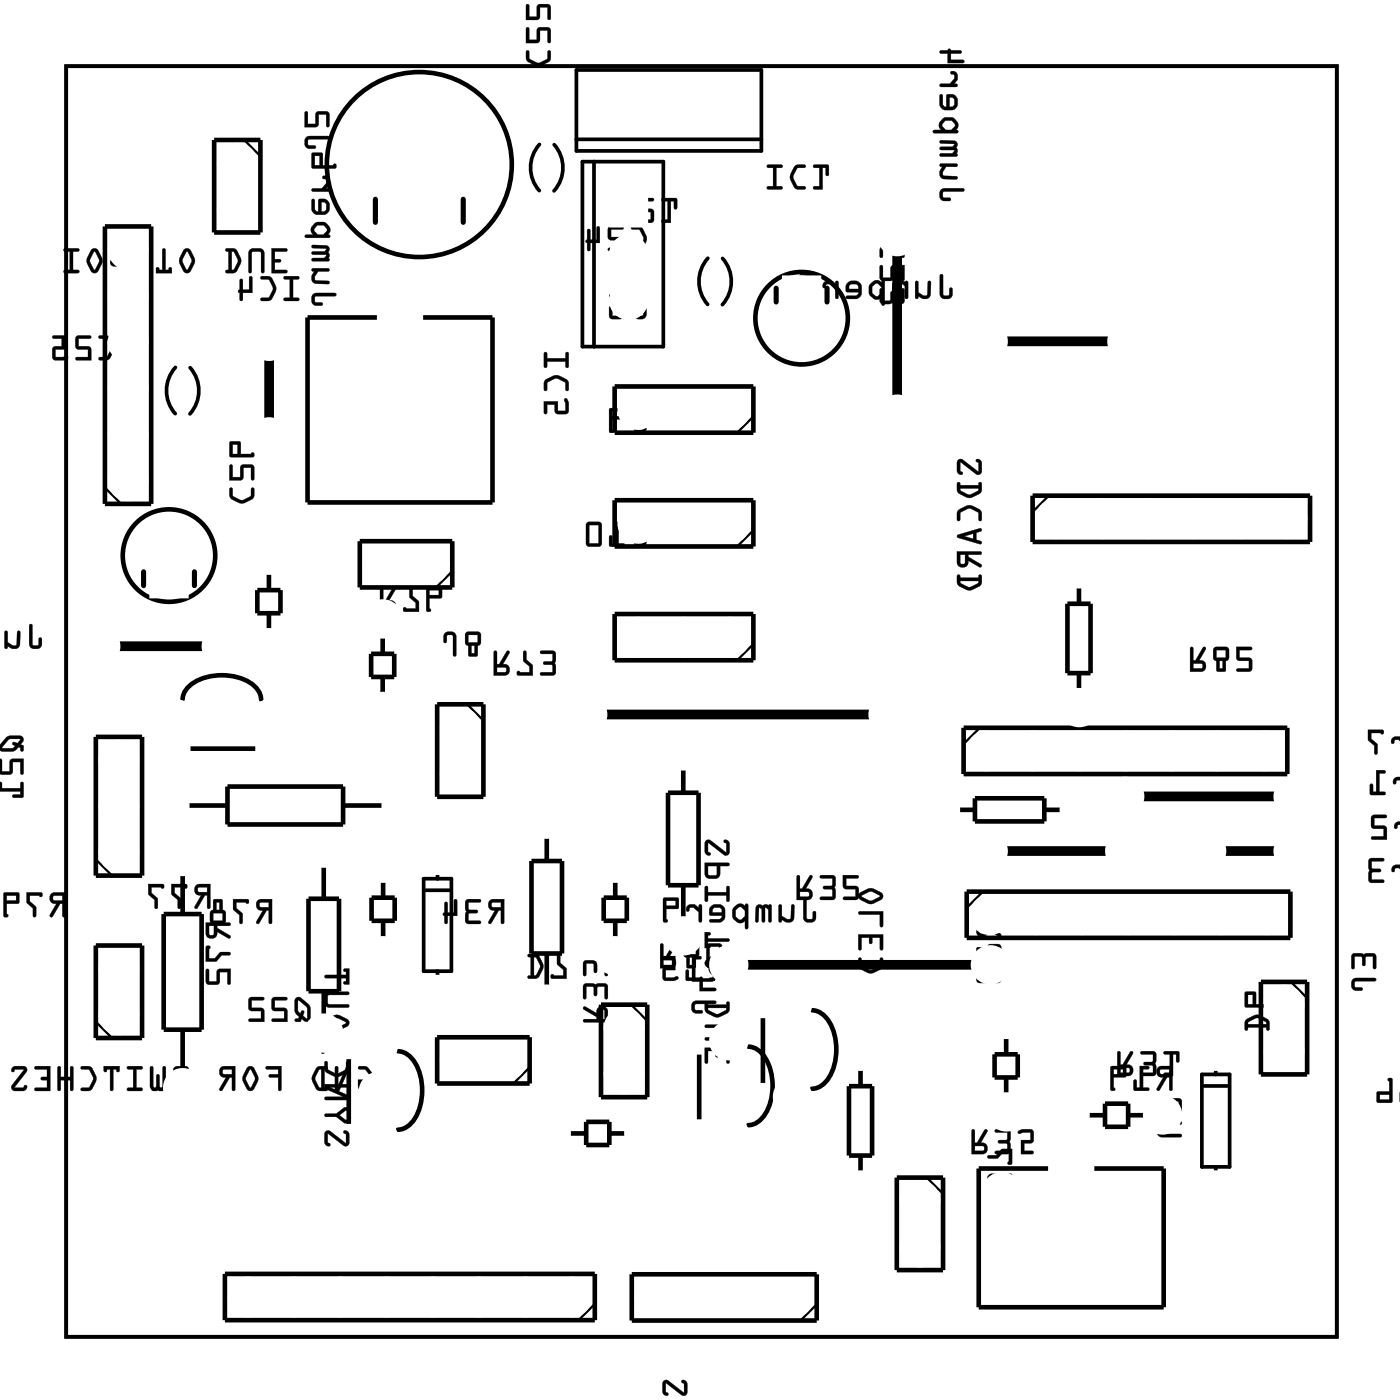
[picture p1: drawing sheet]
<svg xmlns="http://www.w3.org/2000/svg" width="77mm" height="77mm" viewBox="0 0 77 77" stroke-linecap="round" stroke-linejoin="round" font-family="sans-serif">
<g fill="none" stroke="#000" stroke-width=".2">
<path d="M3.6 3.6h69.8v69.8h-69.8zM29.6 7.9a1.9 1.9 0 0 0 0 2.6M30.4 7.9a1.9 1.9 0 0 1 0 2.6M31.7 3.8h10.1v4.5h-10.1zM31.7 7.7h10.1M32 8.9h4.4v10.1h-4.4zM32.6 8.9v10.1M38.9 14.2a1.9 1.9 0 0 0 0 2.5M39.7 14.2a1.9 1.9 0 0 1 0 2.5M9.6 20.2a1.9 1.9 0 0 0 0 2.5M10.4 20.2a1.9 1.9 0 0 1 0 2.5M23.3 48.3h1.5v5h-1.5z"/>
<path d="M23.4 48.9h1.3M24 48v.3M24 53.3v.3M66 59h1.5v5.1h-1.5zM66.1 59.7h1.3M66.8 58.8v.2M66.8 64.1v.3"/>
</g>
<g fill="#000">
<path d="M3.5 13.7v.1h.3v1h-.2a.1 .1 0 0 0-.1 .1 .1 .1 0 0 0 .1 .1h.7a.1 .1 0 0 0 .1-.1 .1 .1 0 0 0-.1-.1h-.3v-1h.3a.1 .1 0 0 0 .1-.1 .1 .1 0 0 0-.1-.1zM3.5 13.7h.8v.1h-.3v1h.3v.2l-.8-.1v-.1h.3v-1h-.3zM5 13.7l-.2 .6 .2 .6a.24 .24 0 0 0 .4 0l.2-.7-.2-.5-.2-.1zM5 13.7a.23 .23 0 0 1 .4 .1l.2 .5-.2 .6a.24 .24 0 0 1-.4 0l-.2-.6zM5.2 13.8l.2 .5-.2 .5-.3-.5zM5.2 13.8l-.3 .5 .3 .5 .3-.5-.3-.5zM6.1 13.7a.12 .12 0 0 0 0 .2 .12 .12 0 0 0 .2-.1h.4v.1l-.6 .4v.2l.1 .1a.71 .71 0 0 0 .7-.1 .12 .12 0 0 0-.1-.1 .12 .12 0 0 0-.2 0h-.4l.5-.2a.28 .28 0 0 0 .2-.3 .28 .28 0 0 0-.3-.3zM6.1 13.7h.2h.5l.1 .2-.1 .2-.6 .3 .5 .1a.09 .09 0 0 1 .1-.1 .09 .09 0 0 1 .1 .1l-.3 .1h-.3a.22 .22 0 0 1-.2-.1 .22 .22 0 0 1 .1-.3l.5-.2v-.1l-.4-.1-.2 .1zM8.9 13.7v1.1h-.1a.11 .11 0 0 0-.1-.1 .11 .11 0 0 0-.1 0v.3h.8v-.2a.1 .1 0 0 0-.1-.1 .1 .1 0 0 0 0 .1h-.2v-1.1l-.1-.1zM8.9 13.7h.2v1.1h.2l.1-.1v.3h-.8v-.3l.1 .1h.2zM10.1 13.7l-.3 .6 .3 .6a.24 .24 0 0 0 .4 0l.2-.7-.2-.5-.2-.1zM10.1 13.7a.23 .23 0 0 1 .4 .1l.2 .5-.2 .6a.24 .24 0 0 1-.4 0l-.3-.6zM10.2 13.8l.3 .5-.2 .5-.3-.5zM10.2 13.8l-.2 .5 .3 .5 .2-.5-.2-.5zM12.4 13.7v.1h.2v1h-.1a.1 .1 0 0 0-.1 .1 .1 .1 0 0 0 .1 .1l.5-.1 .3-.6-.4-.6zM12.4 13.7h.5l.3 .4v.4l-.3 .5-.5-.1v-.1h.2v-1h-.2zM12.7 13.8l.2 .1 .2 .4-.2 .5h-.2zM12.7 13.8v1h.1l.3-.5-.2-.4zM13.7 13.7l-.1 .2v1a.1 .1 0 0 0 .1 .1 .1 .1 0 0 0 .1-.1v-1l.1-.1 .4 .1v1a.1 .1 0 0 0 .1 .1 .1 .1 0 0 0 .1-.1v-1.1l-.2-.2zM13.7 13.7h.6l.2 .1v1.2l-.1-.1v-1l-.1-.1-.5 .1v1v.1l-.1-.1v-1zM14.9 13.6v1.4h.8a.1 .1 0 0 0 .1-.1 .1 .1 0 0 0-.1-.1h-.6v-.4h.3a.1 .1 0 0 0 .1-.1 .1 .1 0 0 0-.1-.1h-.3v-.4h.6a.1 .1 0 0 0 .1-.1 .1 .1 0 0 0-.1-.1zM14.9 13.6l.9 .1-.1 .1h-.6v.4l.3 .1v.1h-.3v.4h.6v.2h-.8z"/>
<path d="M3.5 13.7v.1h.3v1h-.3v.1l.8 .1v-.2h-.3v-1h.3l.1-.1zM5 13.7l-.2 .6 .2 .6a.23 .23 0 0 0 .4 0l.2-.7-.2-.5-.2-.1zM5.2 13.8l.3 .5-.3 .5-.3-.5zM6.1 13.7v.2l.2-.1 .4 .1v.1l-.5 .2a.22 .22 0 0 0-.1 .3 .22 .22 0 0 0 .2 .1h.3l.3-.1a.12 .12 0 0 0-.1-.1 .12 .12 0 0 0-.2 .1l-.4-.1 .5-.2a.27 .27 0 0 0 .2-.3 .27 .27 0 0 0-.3-.3zM8.9 13.7v1.1h-.2v-.1h-.1v.3h.8v-.3h-.1v.1h-.2v-1.1zM10.1 13.7l-.3 .6 .3 .6a.23 .23 0 0 0 .4 0l.2-.7-.3-.5-.1-.1zM10.2 13.8l.3 .5-.2 .5-.3-.5zM12.4 13.7v.1h.2v1l-.2 .1 .5 .1a.8 .8 0 0 0 .1-1.2l-.1-.1zM12.7 13.8l.2 .1 .2 .4-.3 .5h-.1zM13.7 13.7l-.1 .2 .1 1 .1 .1v-.1v-1l.5-.1v.1v1l.2 .1v-1.2l-.2-.2zM14.9 13.6v1.4h.8v-.2h-.6v-.4h.3v-.1v-.1h-.3v-.4h.6l.1-.1z"/>
<path d="M5.4 18.5l.1 .1h.4l.2 .5-.2 .5h-.4l-.1 .1 .1 .1a.6 .6 0 0 0 .8-.6l-.1-.3-.2-.4-.2-.1zM4.2 18.5v.6l.1 .1h.5v.4h-.6l-.1 .1 .9 .1v-.7l-.7-.1v-.4h.6l.1-.1zM2.9 18.5v.1h.5v.4l-.5 .1v.6l.1 .1h.4a.15 .15 0 0 0 .3 0 .16 .16 0 0 0-.1-.3l-.6 .1v-.4h.6v-.8z"/>
<path d="M5.4 18.4l.1 .2h.4l.2 .5-.2 .5h-.4a.1 .1 0 0 0-.1 .1 .1 .1 0 0 0 .1 .1l.5-.1 .3-.6-.3-.6zM5.4 18.5h.6l.2 .4a.83 .83 0 0 1-.3 .9h-.4l-.1-.1 .1-.1h.4l.2-.4v-.2l-.2-.4h-.4zM4.2 18.5v.7h.6v.4h-.6a.1 .1 0 0 0-.1 .1 .1 .1 0 0 0 .1 .1h.8v-.7l-.7-.1v-.4h.6a.1 .1 0 0 0 .1-.1 .1 .1 0 0 0-.1-.1zM4.2 18.5h.8l-.1 .1h-.6v.4l.7 .1v.7l-.8-.1v-.1h.6v-.4h-.5l-.1-.1zM2.9 18.4v.2h.5v.4l-.5 .1v.6l.1 .1 .7-.1a.1 .1 0 0 0 0-.1 .1 .1 0 0 0-.1-.1l-.6 .1v-.4h.6v-.8zM2.9 18.5l.7-.1v.8h-.6v.4h.7v.1l-.7 .1-.1-.1v-.6l.5-.1v-.4h-.5z"/>
<path d="M15.6 15.2v.1h.3v1.1h-.3v.1h.8v-.1h-.3v-1.1h.3v-.1zM14.3 15.2l.1 .1 .4 .1 .2 .5-.2 .4-.4 .1-.1 .1h.1a.6 .6 0 0 0 .8-.6l-.1-.2-.2-.4-.2-.1zM13.2 15.3v.6l-.1 .1 .2 .5v-.4h.6v-.8l-.1-.1h-.1v.7h-.4v-.5z"/>
<path d="M15.6 15.2v.1h.3v1.1l-.2-.1a.1 .1 0 0 0-.1 .1 .1 .1 0 0 0 .1 .1h.7a.1 .1 0 0 0 .1-.1 .1 .1 0 0 0-.1-.1l-.3 .1v-1.1l.3 .1a.1 .1 0 0 0 .1-.1 .1 .1 0 0 0-.1-.1zM15.6 15.2h.8v.1h-.3v1.1h.3v.1h-.8v-.1h.3v-1.1h-.3zM14.3 15.2l.1 .1 .4 .1 .2 .5-.2 .4h-.4a.1 .1 0 0 0-.1 .1 .1 .1 0 0 0 .1 .1l.5-.1 .3-.5-.3-.7zM14.3 15.2h.6l.2 .5a.83 .83 0 0 1-.3 .8h-.4l-.1-.1h.1h.4l.2-.4v-.3l-.2-.3-.4-.1zM13.2 15.3v.6a.09 .09 0 0 0-.1 .1 .09 .09 0 0 0 .1 .1v.3a.1 .1 0 0 0 .1 .1 .1 .1 0 0 0 0-.1v-.3h.6v-.8a.1 .1 0 0 0-.1-.1 .1 .1 0 0 0-.1 .1v.6h-.4v-.5zM13.2 15.4h.1v.5h.4v-.7h.1l.1 .1v.8h-.6v.3v.1l-.2-.5 .1-.1z"/>
<path d="M16.8 7.6v.4l.2 .2h.3l.1-.1-.1-.1h-.4l.1-.3 1-.1h.1l-.1-.1h-1zM16.8 6.1l-.1 .9 .8-.1v-.6h.4v.6h.2v-.6l-.1-.2-.6 .1-.1 .6h-.4v-.6z"/>
<path d="M16.8 7.5l-.1 .2 .1 .4 .5 .1a.1 .1 0 0 0 .1-.1 .1 .1 0 0 0-.1-.1h-.4v-.3h1.1a.1 .1 0 0 0 .1-.1 .1 .1 0 0 0-.1-.1h-1zM16.8 7.6l.2-.1h1l.1 .1h-.1h-1l-.1 .4 .4 .1v.1h-.3l-.2-.2zM16.8 6.1l-.1 .9 .8-.1v-.6h.4v.6a.1 .1 0 0 0 .1 .1 .1 .1 0 0 0 .1-.1v-.6l-.1-.2-.6 .1-.1 .6h-.4v-.6zM16.8 6.1l.1 .1v.6h.4l.1-.6 .6-.1 .1 .2v.6h-.2v-.6h-.4l-.1 .6-.7 .1z"/>
<path d="M17.2 16.2l-.1 .4 .3 .2h.3v-.1v-.1h-.4v-.3h1.1l.1-.1-.1-.1h-1zM17.1 14.8v.1h.2a.38 .38 0 0 0-.2 .4 .38 .38 0 0 0 .3 .3h.7v-.2h-.8v-.2l.2-.3h.6v-.1zM17.1 13.5l.1 .1 .7 .1-.1 .1h-.7l.1 .2h.7l-.1 .2h-.6l-.1 .1h1l-.1-.8zM17.3 12.3l-.2 .3 .1 .3h-.4v.1l1.3 .1a.1 .1 0 0 0 0-.2 .09 .09 0 0 0-.1 0l.1-.3-.2-.3-.4-.1zM17.4 12.4h.4l.2 .3-.2 .2h-.3l-.2-.3zM17.1 11v.5l.2 .3h.5l.2-.2 .1-.4-.2-.3-.4 .1v.6l-.2-.1v-.5zM17.7 11.1l.2 .1v.3l-.1 .1h-.1zM17.7 9.7v.1l.2 .1v.2l-.2 .2-.5 .1-.1 .1h1v-.1l-.2-.1 .2-.2a.33 .33 0 0 0 0-.3 .33 .33 0 0 0-.3-.1zM17.1 8.4l.1 .8h1.3l-.1-.2-.1 .1h-.6v-.7zM17.3 8.6h.3v.5h-.3z"/>
<path d="M17.2 16.2l-.1 .2 .1 .3 .4 .1a.1 .1 0 0 0 .1-.1 .1 .1 0 0 0-.1-.1h-.3v-.3h1.1a.1 .1 0 0 0 .1-.1 .1 .1 0 0 0-.1-.1h-1zM17.2 16.2l.2-.1h1l.1 .1-.1 .1h-1.1v.3l.4 .1v.1h-.3l-.3-.2zM17.1 14.8v.1h.2a.39 .39 0 0 0 .1 .7h.6a.09 .09 0 0 0 .1-.1 .09 .09 0 0 0-.1-.1h-.6l-.1-.2 .2-.3h.5a.1 .1 0 0 0 .1-.1 .1 .1 0 0 0-.1-.1zM17.1 14.8h1l-.1 .1h-.5l-.2 .3v.2h.7l.1 .2h-.7a.32 .32 0 0 1-.2-.5l.1-.2h-.2zM17.1 13.5l.1 .1 .7 .1-.1 .1h-.6a.1 .1 0 0 0-.1 .1 .1 .1 0 0 0 .1 .1h.7l-.1 .2h-.6a.1 .1 0 0 0-.1 .1 .1 .1 0 0 0 .1 .1h.9v-.4l-.1-.1a.21 .21 0 0 0 .1-.3 .21 .21 0 0 0-.2-.1zM17.1 13.5h.8a.21 .21 0 0 1 .2 .1 .21 .21 0 0 1-.1 .3l.1 .1-.1 .3h-.8v-.1h.6l.1-.2h-.7l-.1-.2h.7l.1-.1-.7-.1zM17.3 12.3l-.2 .3 .1 .3h-.4a.1 .1 0 0 0-.1 .1 .1 .1 0 0 0 .1 .1h1.3a.1 .1 0 0 0 0-.1 .1 .1 0 0 0-.1-.1l.1-.1v-.2l-.2-.3-.4-.1zM17.3 12.3l.2-.1 .4 .1 .2 .3-.1 .3h.1v.1h-1.3v-.1h.4l-.1-.3zM17.4 12.4h.4l.2 .2-.1 .1-.1 .2h-.4l-.1-.3zM17.4 12.4l-.2 .2 .3 .3h.3l.2-.2-.2-.3zM17.1 10.9v.6l.2 .3h.6l.1-.2 .1-.4-.2-.3-.4 .1v.6l-.2-.1v-.5zM17.1 11h.2v.5l.2 .1v-.6h.4l.2 .2-.1 .4-.2 .2h-.5l-.2-.3zM17.7 11.1l.2 .1v.3l-.1 .1h-.1zM17.7 11.1v.5h.1l.1-.1v-.3zM17.7 9.7v.1l.2 .1v.2l-.2 .2h-.5a.1 .1 0 0 0-.1 .1 .1 .1 0 0 0 .1 .1h.8a.1 .1 0 0 0 .1-.1 .1 .1 0 0 0-.1-.1h-.1l.2-.2a.33 .33 0 0 0 0-.3 .33 .33 0 0 0-.3-.1zM17.7 9.7h.1a.33 .33 0 0 1 .3 .4l-.2 .3h.2l-.1 .1h-.9l.1-.1h.5l.2-.3v-.2l-.2-.1zM17.1 8.4l.1 .9h1.2l.1-.2a.09 .09 0 0 0-.1-.1 .09 .09 0 0 0-.1 .1h-.6v-.7zM17.1 8.4h.6v.7h.6l.1-.1 .1 .2h-1.3zM17.3 8.6h.3v.5h-.3zM17.3 8.6v.5h.3v-.5z"/>
<path d="M28.9 2.8v.1a.6 .6 0 0 0 .6 .7h.3l.4-.2v-.6h-.1v.4l-.5 .3-.5-.3v-.4zM28.9 1.5v.9l.7-.1 .1-.6h.4v.6h.1l.1-.6-.2-.2h-.6v.7h-.4v-.6zM28.9 .3v.8l.7-.1 .1-.6h.4v.6h.1l.1-.6-.2-.2-.6 .1v.6h-.4v-.6z"/>
<path d="M28.9 2.8v.5l.7 .3 .6-.2 .1-.5a.1 .1 0 0 0-.1-.1 .1 .1 0 0 0-.1 .1v.3l-.5 .3-.5-.3v-.4zM28.9 2.8h.2v.4l.5 .3 .5-.3v-.4h.1v.5l-.4 .3a.83 .83 0 0 1-.9-.3zM28.9 1.5v.9l.7-.1 .1-.6h.4v.6a.1 .1 0 0 0 .1 .1 .1 .1 0 0 0 .1-.1v-.6l-.2-.2h-.6v.7h-.4v-.7zM28.9 1.5l.2 .1v.6h.4v-.6l.6-.1 .1 .2v.6h-.1v-.6h-.4l-.1 .6-.7 .1zM28.9 .2v.9l.7-.1 .1-.6h.4v.6a.1 .1 0 0 0 .1 .1 .1 .1 0 0 0 .1-.1v-.6l-.2-.2-.6 .1v.6h-.4v-.6zM28.9 .3h.2v.6h.4v-.6l.6-.1 .1 .2v.6h-.1v-.6h-.4l-.1 .6-.7 .1z"/>
<path d="M29.9 19.4v.8h.1l.1-.3h1v.3h.1v-.9l-.1 .1v.3h-1l-.1-.3zM30 20.9l-.1 .2v.4l.1-.1 .1-.4 .5-.2 .5 .2v.4l.1 .1v-.1a.6 .6 0 0 0-.6-.8l-.2 .1zM29.9 22.1v.6h.1h.1v-.5h.4v.4l.1 .1h.5l.1-.1v-.4a.15 .15 0 0 0 0-.2 .15 .15 0 0 0-.2 0l.1 .6h-.5v-.5z"/>
<path d="M29.9 19.4v.7a.1 .1 0 0 0 .1 .1 .1 .1 0 0 0 .1-.1v-.2h1v.2a.1 .1 0 0 0 .1 .1 .1 .1 0 0 0 0-.1v-.7a.1 .1 0 0 0 0-.1 .1 .1 0 0 0-.1 .1v.3h-1v-.3zM29.9 19.4h.1v.3h1.1v-.3h.1v.8h-.1v-.3h-1.1v.3h-.1zM30 20.9l-.1 .5a.1 .1 0 0 0 .1 .1 .1 .1 0 0 0 .1-.1v-.4l.5-.2 .4 .2 .1 .4a.1 .1 0 0 0 .1 .1 .1 .1 0 0 0 0-.1v-.5l-.5-.3h-.2zM30 20.9l.4-.2a.83 .83 0 0 1 .8 .3v.4v.1l-.1-.1v-.4l-.4-.2h-.2l-.4 .2-.1 .4v.1l-.1-.1v-.3zM29.9 22v.7a.1 .1 0 0 0 .1 .1 .1 .1 0 0 0 .1-.1v-.5h.4v.5h.6l.1-.1v-.7a.1 .1 0 0 0-.2 0 .1 .1 0 0 0 0 .1l.1 .6h-.5l.1-.6zM29.9 22.1h.7v.5h.5l-.1-.6 .1-.1 .1 .2v.5l-.1 .1h-.5l-.1-.1v-.4h-.5v.5h-.1z"/>
<path d="M34 11l-.2 .5v.2l.3 .5h.5a.1 .1 0 0 0 .1 0 .1 .1 0 0 0-.1-.1l-.4-.1-.2-.4 .2-.5h.4a.1 .1 0 0 0 .1-.1 .1 .1 0 0 0-.1-.1zM34.1 11l.1-.1h.4v.1l-.4 .1-.2 .5 .2 .5h.4v.1h-.5l-.3-.5a.77 .77 0 0 1 .3-.7zM35 10.9l.1 .7h.7v.5h-.7a.1 .1 0 0 0-.1 .1 .1 .1 0 0 0 .1 0h.7l.1-.1v-.6h-.7v-.4h.6a.1 .1 0 0 0 .1-.1 .1 .1 0 0 0-.1-.1zM35.1 10.9h.8l-.1 .1h-.6v.5h.6l.1 .1v.5l-.1 .1h-.7v-.1h.7v-.5h-.7zM36.3 10.9l.1 .2h.3v1h-.3a.1 .1 0 0 0-.1 .1 .1 .1 0 0 0 .1 0h.5l-.1-1.1h.2v.3a.1 .1 0 0 0 .1 .1 .1 .1 0 0 0 .1-.1l-.1-.5zM36.4 10.9h.8l-.1 .6-.1-.1v-.4h-.2v1.2h-.5l.1-.1h.3v-1.1h-.3z"/>
<path d="M34 11l-.2 .5v.2l.3 .5h.5v-.1h-.4l-.2-.5 .2-.5 .4-.1 .1-.1h-.5zM35.1 10.9v.7h.7v.5h-.7v.1h.7l.1-.1v-.5l-.1-.1h-.6v-.4h.6l.1-.2zM36.4 10.9v.1l.3 .1v1h-.3l-.1 .1h.5v-1.1h.2v.3l.1 .1 .1-.6z"/>
<path d="M34.8 16.2v1.1a.36 .36 0 0 0 .4 .2 .36 .36 0 0 0 .3-.2v-.3l-.1-.1-.1 .1v.3h-.3v-1zM33.5 16.2v.1h.5v.5h-.5v.6l.1 .1h.4a.15 .15 0 0 0 .3 0 .15 .15 0 0 0-.1-.2l-.6 .1v-.5h.6v-.7z"/>
<path d="M34.8 16.2v1.1a.37 .37 0 0 0 .4 .2 .37 .37 0 0 0 .3-.2v-.3a.1 .1 0 0 0-.1-.1 .1 .1 0 0 0-.1 .1v.3h-.3v-1zM34.8 16.2l.2 .1v1h.3l.1-.4 .1 .1v.3a.35 .35 0 0 1-.3 .2 .35 .35 0 0 1-.4-.2zM33.5 16.2v.1h.5v.5h-.5v.6l.1 .1h.7a.1 .1 0 0 0 0-.2 .1 .1 0 0 0-.1 0l-.6 .1v-.5h.6v-.7zM33.5 16.2h.7v.7h-.6v.5l.6-.1h.1v.1l-.7 .1-.1-.1v-.6h.5v-.5h-.5z"/>
<path d="M34.7 12.5v.1h.4l.3 .5-.3 .5h-.4v.1l.1 .1a.6 .6 0 0 0 .7-.6v-.3l-.2-.4-.2-.1zM33.4 12.5v.6l.2 .1h.5v.4h-.6l-.1 .1 .9 .1-.1-.7-.6-.1v-.4h.6l.1-.1zM32.3 12.6v.6l-.1 .1 .1 .5 .1-.1v-.4h.5v-.8v-.1l-.1 .1v.7h-.4v-.6z"/>
<path d="M34.7 12.4v.2h.4l.2 .5-.2 .5h-.3a.1 .1 0 0 0-.1 .1 .1 .1 0 0 0 .1 .1l.5-.1 .2-.6-.3-.6zM34.7 12.5h.5l.3 .4a.83 .83 0 0 1-.4 .9h-.3l-.1-.1v-.1h.4l.2-.4v-.2l-.2-.4h-.4zM33.4 12.5v.7h.7v.4h-.6a.1 .1 0 0 0-.1 .1 .1 .1 0 0 0 .1 .1h.8l-.1-.7-.6-.1v-.4h.6a.1 .1 0 0 0 .1-.1 .1 .1 0 0 0-.1-.1zM33.5 12.5h.7v.1h-.6v.4l.6 .1 .1 .7-.9-.1 .1-.1h.6v-.4h-.5l-.2-.1zM32.3 12.6v.6a.09 .09 0 0 0-.1 .1 .09 .09 0 0 0 .1 0l-.1 .4a.1 .1 0 0 0 .1 .1 .1 .1 0 0 0 .1-.1v-.4l.6 .1v-.9a.1 .1 0 0 0-.1-.1 .1 .1 0 0 0-.1 .1v.7h-.4v-.6zM32.3 12.6h.1v.6h.4v-.7l.1-.1v.1v.8h-.5v.4l-.1 .1-.1-.5 .1-.1z"/>
<path d="M42.1 9.1l.1 .1h.3v1h-.3a.1 .1 0 0 0-.1 .1 .1 .1 0 0 0 .1 .1h.7a.1 .1 0 0 0 .1-.1 .1 .1 0 0 0-.1-.1h-.3v-1h.3a.1 .1 0 0 0 .1-.1 .1 .1 0 0 0-.1-.1zM42.2 9.1h.8l-.1 .1h-.3v1h.3v.2l-.8-.1 .1-.1h.3v-1h-.3zM43.6 9.1l-.2 .5v.3l.3 .5h.5a.1 .1 0 0 0 .1-.1 .1 .1 0 0 0-.1-.1h-.4l-.2-.5 .2-.5h.4a.1 .1 0 0 0 .1-.1 .1 .1 0 0 0-.1-.1zM43.7 9.1h.1h.4v.1h-.4l-.2 .5 .2 .5h.4v.1l-.5 .1-.3-.5a.77 .77 0 0 1 .3-.8zM44.7 9.1v.1h.3v1h-.2a.1 .1 0 0 0-.1 .1 .1 .1 0 0 0 .1 .1h.4v-1.2h.2l-.1 .4a.1 .1 0 0 0 .1 .1 .1 .1 0 0 0 .1-.1v-.6zM44.7 9.1h.8v.6l-.1-.1v-.4h-.2v1.2l-.5-.1v-.1h.3v-1h-.3z"/>
<path d="M42.1 9.1l.1 .1h.3v1h-.3l-.1 .2h.8v-.2h-.3v-1h.3l.1-.1zM43.7 9.1l-.3 .5v.3l.3 .5h.5v-.2h-.4l-.2-.5 .2-.5h.4l.1-.1-.5-.1zM44.7 9.1v.1h.3v1h-.3v.2h.5v-1.2h.2v.4l.1 .1v-.6z"/>
<path d="M48.4 13.5l-.1 .2 .1 .5 .1-.1v-.4l.5-.2 .5 .2v.4l.1 .1 .1-.1a.6 .6 0 0 0-.6-.8h-.3zM48.4 14.6l-.1 .7 .1 .1h.6l.1-.7h.4v.7h.2v-.8h-.7l-.1 .7h-.4v-.7zM48.4 15.9l-.1 .6 .1 .2 .6-.1 .5 .1 .2-.1-.1-.8-.1 .1v.6h-.4v-.4l-.1-.1-.1 .1v.4h-.4v-.6z"/>
<path d="M48.4 13.5l-.1 .6a.1 .1 0 0 0 .1 .1 .1 .1 0 0 0 .1-.1v-.4l.5-.2 .5 .2v.4a.1 .1 0 0 0 .1 .1 .1 .1 0 0 0 .1-.1v-.5l-.5-.3h-.3zM48.4 13.6l.4-.3a.83 .83 0 0 1 .9 .4v.4l-.1 .1-.1-.1v-.4l-.4-.2h-.2l-.4 .2v.4l-.1 .1-.1-.1v-.4zM48.3 14.6v.7l.1 .1h.6l.1-.7h.4v.6a.1 .1 0 0 0 .1 .1 .1 .1 0 0 0 .1-.1v-.7h-.7l-.1 .7h-.4v-.7zM48.4 14.6h.1v.7h.4l.1-.7h.7v.8h-.2v-.7h-.4l-.1 .7h-.6l-.1-.1zM48.3 15.9v.6l.2 .2 .5-.1 .6 .1 .1-.2v-.6a.1 .1 0 0 0-.1-.1 .1 .1 0 0 0-.1 .1v.6h-.4v-.4a.1 .1 0 0 0-.1-.1 .1 .1 0 0 0-.1 .1v.4h-.4v-.6zM48.4 15.9h.1v.6h.4v-.4l.1-.1 .1 .1v.4h.4v-.6l.1-.1 .1 .8-.2 .1-.5-.1-.6 .1-.1-.2z"/>
<path d="M51.7 10.4l-.1 .5 .3 .1h.3v-.1l-.4-.1v-.3h1.1l.1-.1-.1-.1h-1zM51.6 9v.1l.2 .1a.38 .38 0 0 0-.2 .3 .38 .38 0 0 0 .3 .3h.7v-.1h-.8v-.3l.2-.2h.5l.1-.2zM51.6 7.7l.1 .2h.7l-.1 .2h-.7l.1 .1 .7 .1-.1 .1h-.6l-.1 .2h1l-.1-.8zM51.8 6.5l-.2 .4 .1 .2h-.4v.2h1.3a.09 .09 0 0 0 0-.1 .09 .09 0 0 0-.1-.1l.1-.3-.2-.3-.4-.1zM51.9 6.7l.4-.1 .2 .3-.2 .2h-.3l-.2-.2zM51.6 5.2v.6l.2 .2h.5l.2-.1 .1-.4-.2-.3h-.4v.7l-.2-.1v-.6zM52.2 5.4l.2 .1v.2l-.1 .2h-.1zM52.2 3.9v.2h.2v.2l-.2 .3h-.5l-.1 .2h.9l.1-.2h-.2l.2-.2a.33 .33 0 0 0 0-.3 .33 .33 0 0 0-.3-.2zM51.6 2.8l.1 .1h.4v.6l.9-.1-.1-.1h-.7v-.4h.6v-.1h-.6l-.1-.1v.1z"/>
<path d="M51.7 10.4l-.1 .2 .1 .4h.4a.1 .1 0 0 0 .1 0 .1 .1 0 0 0-.1-.1l-.3-.1v-.2l1.1-.1a.1 .1 0 0 0 .1-.1 .1 .1 0 0 0-.1-.1h-1zM51.7 10.4h.2h1h.1l-.1 .1h-1.1v.3l.4 .2h-.3l-.3-.1zM51.6 9v.1l.2 .1a.39 .39 0 0 0 .1 .6l.6 .1a.09 .09 0 0 0 .1-.1 .09 .09 0 0 0-.1-.1h-.6l-.1-.3 .2-.2h.5a.1 .1 0 0 0 .1-.1 .1 .1 0 0 0-.1-.1zM51.6 9h1l-.1 .2h-.5l-.2 .2v.3h.7l.1 .1h-.7a.32 .32 0 0 1-.2-.5l.1-.1-.2-.1zM51.6 7.7l.1 .2h.7l-.1 .2h-.6a.1 .1 0 0 0-.1 .1 .1 .1 0 0 0 .1 0l.7 .1-.1 .1h-.6a.1 .1 0 0 0-.1 .1 .1 .1 0 0 0 .1 .1h.9v-.3l-.1-.2a.21 .21 0 0 0 .1-.2 .21 .21 0 0 0-.2-.2zM51.6 7.7h.8a.21 .21 0 0 1 .2 .2 .21 .21 0 0 1-.1 .2l.1 .2-.1 .3h-.8v-.2h.6l.1-.1-.7-.1-.1-.1h.7l.1-.2h-.7zM51.8 6.5l-.2 .4 .1 .2h-.4a.1 .1 0 0 0-.1 .1 .1 .1 0 0 0 .1 .1h1.3a.1 .1 0 0 0 0-.1 .1 .1 0 0 0-.1-.1l.1-.1v-.2l-.2-.3-.4-.1zM51.8 6.5h.2h.4l.2 .3-.1 .3 .1 .1v.1h-1.3v-.1l.4-.1-.1-.2zM51.9 6.7l.4-.1 .2 .2-.1 .2-.1 .1h-.4l-.1-.2zM51.9 6.6l-.2 .3 .3 .2h.3l.2-.2-.2-.3zM51.6 5.2v.6l.2 .2h.5l.2-.1 .1-.4-.2-.3h-.4v.7l-.2-.2v-.5zM51.6 5.2h.2v.6l.2 .1v-.7h.4l.2 .3-.1 .4-.2 .1h-.5l-.2-.2zM52.2 5.4l.2 .1v.2l-.1 .2h-.1zM52.2 5.3v.6h.1l.1-.2v-.2zM52.2 3.9v.1l.2 .1v.2l-.2 .3h-.5a.1 .1 0 0 0-.1 .1 .1 .1 0 0 0 .1 .1h.8a.1 .1 0 0 0 .1-.1 .1 .1 0 0 0-.1-.1h-.1l.2-.2a.33 .33 0 0 0 0-.4 .33 .33 0 0 0-.3-.1zM52.2 3.9h.1a.33 .33 0 0 1 .3 .5l-.2 .2h.2l-.1 .2-.9-.1 .1-.1h.5l.2-.3v-.2h-.2zM51.6 2.8l.1 .1h.4l-.1 .6h.9a.1 .1 0 0 0 .1-.1 .1 .1 0 0 0-.1-.1h-.7v-.4l.5 .1a.1 .1 0 0 0 .1-.1 .1 .1 0 0 0-.1-.1h-.5a.09 .09 0 0 0 0-.1 .09 .09 0 0 0-.1 .1zM51.6 2.8h.5v-.1l.1 .1h.6v.1h-.6v.4h.7l.1 .1-.9 .1v-.6h-.4z"/>
<path d="M51.7 15.1l-.1 1.1a.36 .36 0 0 0 .4 .2 .36 .36 0 0 0 .3-.2v-.3l-.1-.1v.1l-.1 .3h-.3v-1.1zM50.3 15.5v.9h.1v-.1a.38 .38 0 0 0 .4 .1 .38 .38 0 0 0 .3-.2v-.7h-.1l-.1 .7-.5-.1v-.6zM49.1 15.5l-.1 .9h.2v-.8l.1 .1 .1 .7h.1l.1-.8 .1 .1v.7h.2v-.9zM47.8 15.6l-.1 .1a.54 .54 0 0 0 .4 .8l.3-.2v.4h.2v-1.3a.09 .09 0 0 0-.1 0 .09 .09 0 0 0-.1 .1l-.3-.1zM47.9 15.7l.3-.1 .2 .2v.3l-.2 .2-.3-.2zM46.6 15.5l-.1 .2v.3l.7 .1-.2 .1-.5 .1v.1h.7l.1-.3v-.5l-.3-.2h-.3zM46.7 15.7l.3-.1 .2 .3h-.6zM45.3 15.5l-.1 .2a.1 .1 0 0 0 .1 .1 .1 .1 0 0 0 .1-.1l.2-.1 .3 .3v.5h.1v-.9h-.1v.1l-.2-.2zM43.9 15.1l.1 .1h.4v.5h-.4l-.1 .6 .2 .1h.4a.15 .15 0 0 0 .2 0 .15 .15 0 0 0 0-.2h-.6v-.4h.5v-.7z"/>
<path d="M51.6 15.1v1.1a.37 .37 0 0 0 .4 .2 .37 .37 0 0 0 .3-.2v-.3a.1 .1 0 0 0-.1-.1 .1 .1 0 0 0-.1 .1v.3h-.3v-1.1zM51.7 15.1h.1v1.1h.3l.1-.4 .1 .1v.3a.35 .35 0 0 1-.3 .2 .35 .35 0 0 1-.4-.2zM50.3 15.4v.9a.1 .1 0 0 0 .1 .1 .1 .1 0 0 0 0-.1 .39 .39 0 0 0 .7-.1v-.7a.09 .09 0 0 0 0-.1 .09 .09 0 0 0-.1 .1l-.1 .7h-.2l-.3-.1v-.6zM50.3 15.5h.1v.6l.5 .2 .1-.1v-.7h.1v.7a.32 .32 0 0 1-.5 .2l-.2-.1v.1h-.1zM49.1 15.5l-.1 .8a.1 .1 0 0 0 .1 .1 .1 .1 0 0 0 .1-.1v-.7l.1 .1v.6a.1 .1 0 0 0 .1 .1 .1 .1 0 0 0 .1-.1l.1-.7 .1 .1v.6a.1 .1 0 0 0 .1 .1 .1 .1 0 0 0 .1-.1v-.9zM49.1 15.5h.8v.9h-.2v-.7l-.1-.1-.1 .8h-.1v-.7l-.2-.1v.7l-.2 .1zM47.8 15.6l-.1 .2a.5 .5 0 0 0 .3 .6l.2 .1 .2-.2v.4a.1 .1 0 0 0 .1 .1 .1 .1 0 0 0 .1-.1v-1.2a.1 .1 0 0 0-.1-.1 .1 .1 0 0 0-.1 .1l-.3-.1zM47.9 15.5l.2-.1 .3 .1 .1-.1 .1 .1-.1 1.3-.1-.1v-.4l-.1 .1h-.2l-.3-.2-.1-.5zM47.9 15.7l.3-.1 .2 .2v.3l-.2 .2-.3-.2zM47.9 15.7v.4l.3 .2 .2-.2v-.3l-.2-.2zM46.5 15.5v.2v.3l.7 .1-.2 .1h-.5a.1 .1 0 0 0 0 .1 .1 .1 0 0 0 0 .1h.5l.2-.1 .1-.1v-.5l-.2-.3h-.4zM46.6 15.6l.1-.2h.3l.3 .2v.5l-.1 .3h-.7v-.1l.5-.1 .2-.1v-.1h-.7v-.3zM46.7 15.7l.3-.1 .2 .3h-.6zM46.7 15.6l-.1 .3h.6l-.1-.3zM45.3 15.5l-.1 .2a.11 .11 0 0 0 .1 .1 .11 .11 0 0 0 .1-.1l.2-.1 .3 .3v.4a.1 .1 0 0 0 .1 .1 .1 .1 0 0 0 .1-.1v-.8a.1 .1 0 0 0-.1-.1 .1 .1 0 0 0-.1 .1v.1l-.2-.2zM45.3 15.5l.4-.1 .2 .2v-.1h.1v.9h-.1v-.5l-.3-.3h-.2l-.2 .2zM43.9 15.1l.1 .1h.4v.5h-.4l-.1 .6 .2 .1 .6-.1a.1 .1 0 0 0 .1-.1 .1 .1 0 0 0-.1 0h-.6v-.4h.5v-.8zM44 15.1h.6v.7h-.5v.5l.6-.1h.1l-.1 .1-.6 .1-.2-.1 .1-.6h.4v-.5h-.4z"/>
<path d="M3.6 3.6v69.8h69.8v-69.8zM3.6 3.6h69.8v69.8h-69.8z"/>
<path d="M1.6 34.3v1.1a.36 .36 0 0 0 .4 .3 .36 .36 0 0 0 .3-.3v-.3l-.1-.1-.1 .1v.3h-.3v-1zM.3 34.7v.9h.1v-.1a.38 .38 0 0 0 .4 .2 .38 .38 0 0 0 .3-.3v-.7h-.2v.7l-.1 .1-.4-.2v-.6zM-.1 34.7v.9zM-.1 34.6v1.4zM-.1 34.8v.7zM-.1 34.7v.9zM-.1 34.8v.3zM-.1 34.7v.9zM-.1 34.3v1.3zM-.1 35v.5zM-.1 34.5v.4z"/>
<path d="M1.6 34.3v1.1a.37 .37 0 0 0 .4 .3 .37 .37 0 0 0 .3-.3v-.3a.1 .1 0 0 0-.1-.1 .1 .1 0 0 0-.1 .1v.3h-.3v-1zM1.6 34.3l.2 .1v1h.3l.1-.4 .1 .1v.3a.35 .35 0 0 1-.3 .2 .35 .35 0 0 1-.4-.2zM.3 34.7l-.1 .9a.1 .1 0 0 0 .2 0 .1 .1 0 0 0 0-.1 .39 .39 0 0 0 .7-.1v-.7a.09 .09 0 0 0-.1-.1 .09 .09 0 0 0-.1 .1v.7l-.2 .1-.3-.2v-.6zM.3 34.7h.1v.6l.4 .2 .1-.1 .1-.7h.1v.7a.32 .32 0 0 1-.5 .2l-.2-.1v.1h-.1zM-.1 34.6v1.1zM-.1 34.7v.9zM-.1 34.6v1.4zM-.1 34.6v1.4zM-.1 34.8v.7zM-.1 34.8v.7zM-.1 34.6v1.1zM-.1 34.7v.9zM-.1 34.8v.3zM-.1 34.8v.3zM-.1 34.6v1.1zM-.1 34.7v.9zM-.1 34.3v1.4zM-.1 34.3v1.3zM-.1 35v.5zM-.1 35v.5zM-.1 34.5v.4zM-.1 34.4v.5z"/>
<path d="M12.6 26.8v.1a.6 .6 0 0 0 .6 .7h.3l.4-.2 .1-.6h-.2v.4l-.5 .3-.5-.3v-.4zM12.6 25.5v.9l.7-.1 .1-.6h.4v.6h.2v-.6l-.1-.2-.7 .1v.6h-.4v-.6zM12.6 24.3l.1 .8h1.3l-.1-.2h-.1h-.6v-.6zM12.8 24.4h.2v.5h-.2z"/>
<path d="M12.6 26.8v.5l.7 .4 .6-.3 .1-.5a.1 .1 0 0 0-.1-.1 .1 .1 0 0 0-.1 .1v.3l-.5 .3-.5-.3v-.4zM12.6 26.8h.2v.5l.5 .2 .5-.2v-.5h.1v.5l-.4 .3a.83 .83 0 0 1-.9-.3zM12.6 25.5v.9l.7-.1 .1-.6h.4v.6a.1 .1 0 0 0 .1 .1 .1 .1 0 0 0 .1-.1v-.6l-.1-.2-.7 .1v.6h-.4v-.6zM12.6 25.5l.2 .1v.6h.4l.1-.6 .6-.1 .1 .2v.6h-.2v-.6h-.4l-.1 .6-.7 .1zM12.6 24.3l.1 .8h1.2l.1-.2a.09 .09 0 0 0-.1-.1 .09 .09 0 0 0-.1 .1h-.6v-.7zM12.6 24.3h.6v.6h.6h.1l.1 .2h-1.3zM12.8 24.4h.2v.5h-.2zM12.8 24.4v.5h.3v-.5z"/>
<path d="M20.9 32.3v1.3h.6a.32 .32 0 0 0 .3-.4 .32 .32 0 0 0-.4-.2l.3-.6a.1 .1 0 0 0 0-.2 .1 .1 0 0 0-.1 .1l-.4 .7h-.1v-.7zM20.9 32.3h.1v.7h.2l.4-.7h.1l-.3 .7a.31 .31 0 0 1 .3 .2 .31 .31 0 0 1-.2 .4h-.6zM21.1 33.2h.4l.1 .2h-.5zM21 33.2v.2h.6l-.1-.2zM22.5 32.3v.5l.3 .3v.3h-.5l-.1-.1-.1 .3h.9v-.6l-.3-.3v-.4zM22.5 32.3h.2v.4l.3 .3v.6l-.8-.1v-.1h.1h.5v-.3l-.3-.3zM23.4 32.3v1.2l.2 .1a.09 .09 0 0 0 .1-.1 .09 .09 0 0 0-.1-.1v-.5l.7-.1v-.5l-.1-.1zM23.4 32.3h.8h.1v.5l-.7 .1v.5l.1 .1-.1 .1-.2-.1zM23.6 32.4h.5v.3h-.5zM23.6 32.4v.3h.5v-.3z"/>
<path d="M20.9 32.3v1.3h.6a.31 .31 0 0 0 .2-.4 .31 .31 0 0 0-.3-.2l.3-.7h-.1l-.4 .7h-.1l-.1-.7zM21.1 33.2h.4l.1 .2h-.5zM22.5 32.3v.5l.3 .3v.3h-.5h-.1v.2h.8v-.6l-.3-.3v-.4zM23.4 32.3v1.2l.2 .1 .1-.1-.1-.1v-.5l.7-.1v-.5l-.1-.1zM23.6 32.4h.5v.3h-.5z"/>
<path d="M24.4 34.8v.4a.1 .1 0 0 0 .1 .1 .1 .1 0 0 0 .1-.1v-.3h.3v1.1a.1 .1 0 0 0 .1 .1 .1 .1 0 0 0 .1-.1v-1.1l-.3-.2zM24.4 34.8l.4-.1 .2 .2v1.1h-.1v-1.1h-.3l-.1 .4h-.1v-.3zM25.6 34.7l-.1 .6 .2 .2v.5l.5 .1v-.6l.2-.2v-.5l-.2-.1zM25.6 34.8l.6-.1 .2 .1v.5l-.2 .2v.5h-.5v-.5l-.1-.2zM25.7 34.9h.5v.4h-.5zM25.7 34.9v.4h.6v-.4zM25.9 35.5h.2v.4h-.2zM25.9 35.5v.4h.2v-.4z"/>
<path d="M24.4 34.8v.2v.3h.1l.1-.4h.3v1.1l.1 .1v-1.2l-.2-.2zM25.6 34.8l-.1 .5 .2 .2v.5l.5 .1v-.6l.2-.2v-.5l-.2-.1zM25.7 34.9h.5v.4h-.5zM25.9 35.5h.2v.4h-.2z"/>
<path d="M27.1 35.8v1.3h.6a.32 .32 0 0 0 .3-.4 .32 .32 0 0 0-.4-.2l.4-.6a.1 .1 0 0 0 0-.2 .11 .11 0 0 0-.2 .1l-.4 .7h-.1v-.7zM27.2 35.8h.1v.7h.1l.4-.7h.2l-.4 .7a.31 .31 0 0 1 .4 .2 .31 .31 0 0 1-.3 .4h-.6zM27.3 36.7h.5v.2h-.5zM27.3 36.7v.2h.5v-.2zM28.8 35.8l-.1 .5 .4 .3v.3h-.5l-.1-.1-.1 .3h.9v-.6l-.4-.3v-.4zM28.8 35.8h.1v.4l.3 .3 .1 .6-.9-.1 .1-.1h.1h.5v-.3l-.3-.3zM29.7 35.8v.1h.7l-.1 .4h-.4a.1 .1 0 0 0-.1 .1 .1 .1 0 0 0 .1 .1h.4l.1 .4h-.6a.1 .1 0 0 0-.1 .1 .1 .1 0 0 0 .1 .1h.6l.1-.1v-.6v-.5l-.1-.2zM29.7 35.8h.7l.1 .1v.5v.5l-.1 .2-.7-.1 .1-.1h.6l-.1-.4h-.4l-.1-.1h.1l.4-.1 .1-.4h-.7z"/>
<path d="M27.1 35.8v1.3h.6a.31 .31 0 0 0 .3-.4 .31 .31 0 0 0-.4-.2l.4-.7h-.1l-.5 .7h-.1v-.7zM27.3 36.7h.5v.2h-.5zM28.8 35.8l-.1 .5 .4 .3v.3h-.5h-.1l-.1 .2h.9v-.6l-.4-.3v-.4zM29.7 35.8v.1h.7l-.1 .4h-.4l-.1 .1 .1 .1h.4l.1 .4h-.6l-.1 .2h.7l.1-.2v-.5v-.5l-.1-.2z"/>
<path d="M34.8 28.7v1.1a.36 .36 0 0 0 .4 .2 .36 .36 0 0 0 .3-.2v-.3l-.1-.1-.1 .1v.3h-.3v-1zM33.8 28.7v1.2h-.2v-.4l-.1-.1v.6h.8v-.1h-.3v-1.1h.3v-.1zM32.2 28.7v1.2l.2 .1h.5l.2-.1-.1-1.1-.1-.1zM32.4 28.8h.5v1.1h-.5z"/>
<path d="M34.8 22.4v1.1a.36 .36 0 0 0 .4 .3 .36 .36 0 0 0 .3-.3v-.3h-.1h-.1v.4l-.3-.1v-1zM33.5 22.4v1.3l.1 .1 .1-.1-.1-.1v-.6h.7v-.5l-.1-.1zM33.6 22.6h.6v.3h-.6z"/>
<path d="M34.8 28.7v1.1a.37 .37 0 0 0 .4 .2 .37 .37 0 0 0 .3-.2v-.3a.1 .1 0 0 0-.1-.1 .1 .1 0 0 0-.1 .1v.3h-.3v-1zM34.8 28.7l.2 .1v1h.3l.1-.4 .1 .1v.3a.35 .35 0 0 1-.3 .2 .35 .35 0 0 1-.4-.2zM33.8 28.7v1.2h-.2v-.4a.1 .1 0 0 0-.1-.1 .1 .1 0 0 0 0 .1v.5h.7a.1 .1 0 0 0 .1-.1 .1 .1 0 0 0-.1-.1l-.2 .1v-1.1l.2 .1a.1 .1 0 0 0 .1-.1 .1 .1 0 0 0-.1-.1zM33.8 28.7h.5v.1h-.3v1.1h.3v.1h-.8v-.6l.1 .1v.4h.2zM32.2 28.7v1.2l.2 .1h.6l.1-.1v-1.1l-.2-.1zM32.2 28.7h.7l.1 .1 .1 1.1-.2 .1h-.5l-.2-.1zM32.4 28.8h.5v1.1h-.5zM32.4 28.8v1.1h.5v-1.1z"/>
<path d="M34.8 22.4v1.1a.37 .37 0 0 0 .4 .3 .37 .37 0 0 0 .3-.3v-.3a.1 .1 0 0 0-.1-.1 .1 .1 0 0 0-.1 .1v.4h-.3v-1.1zM34.8 22.4l.2 .1v1.1h.3l.1-.4h.1v.3a.35 .35 0 0 1-.3 .3 .35 .35 0 0 1-.4-.3zM33.5 22.4v1.3l.1 .1a.09 .09 0 0 0 .1-.1 .09 .09 0 0 0-.1-.1v-.6h.7v-.5l-.1-.1zM33.5 22.4h.7l.1 .1v.5h-.7v.6l.1 .1-.1 .1-.1-.1zM33.6 22.6h.6v.3h-.6zM33.6 22.6v.3h.6v-.3z"/>
<path d="M52.6 25.3v.5l.1 .3 .2-.1-.2-.1 .1-.5 .9 .7 .2-.1v-.6l-.1-.2-.2 .1 .1 .1v.5l-.8-.6zM52.6 26.5v.5a.8 .8 0 0 0 1.2 .1l.1-.1v-.5h-.1v.2h-1.1v-.2zM52.7 26.8h1.1v.1l-.6 .3-.4-.2zM52.7 28l-.1 .2v.4h.1l.1-.4 .4-.3 .5 .3 .1 .4h.1v-.1a.6 .6 0 0 0-.6-.7h-.2zM52.6 29.4v.1l1.2 .4 .1-.1v-.1h-.3v-.4l.3-.1v-.2zM53 29.5l.5-.2v.3zM52.6 30.3v.6a.31 .31 0 0 0 .3 .3 .31 .31 0 0 0 .3-.4l.7 .4v-.2l-.7-.4v-.1h.6l.1-.2zM52.7 30.5h.3v.5l-.2-.1zM52.6 31.6v.5a.8 .8 0 0 0 1.2 .1l.1-.1v-.5h-.1v.1h-1.1v-.1zM52.7 31.9h1.1v.1l-.6 .3-.4-.2z"/>
<path d="M52.6 25.3v.6l.2 .2a.13 .13 0 0 0 .1-.2 .13 .13 0 0 0-.1-.1v-.4l.8 .6a.21 .21 0 0 0 .2 .1 .21 .21 0 0 0 .1-.2v-.5l-.2-.2a.13 .13 0 0 0-.1 .1 .13 .13 0 0 0 .1 .1v.5l-.8-.7zM52.6 25.3h.3l.8 .6 .1-.5-.2-.1 .2-.1 .1 .2v.6l-.2 .1-.9-.7-.1 .4 .2 .2-.2 .1-.1-.3zM52.6 26.5v.5l.6 .4 .6-.3 .1-.5a.1 .1 0 0 0-.1-.1 .1 .1 0 0 0-.1 .1l.1 .1h-1.1v-.2zM52.6 26.5h.1v.2h1.1v-.2h.1v.5l-.5 .3h-.3l-.5-.3zM52.7 26.8h1.1l-.1 .2-.5 .2-.4-.2zM52.7 26.8l.1 .2 .4 .2 .6-.3v-.1zM52.7 28l-.1 .5a.1 .1 0 0 0 .1 .1 .1 .1 0 0 0 .1-.1v-.3l.4-.3 .5 .3v.3a.1 .1 0 0 0 .1 .1 .1 .1 0 0 0 .1-.1v-.4l-.5-.3h-.2zM52.7 28l.4-.2a.83 .83 0 0 1 .8 .3v.4l-.1 .1-.1-.4-.3-.3h-.3l-.3 .3-.1 .4h-.1v-.4zM52.6 29.4v.2l1.2 .3 .1-.1v-.1h-.3v-.4l.3-.1v-.2zM52.6 29.4l1.2-.4 .1 .2-.3 .1v.4h.3v.1l-.1 .1-1.2-.4zM53 29.4l.5-.1v.3zM52.9 29.5l.6 .1v-.3zM52.6 30.3v.6a.32 .32 0 0 0 .3 .3 .32 .32 0 0 0 .3-.4l.6 .4a.1 .1 0 0 0 .1-.1 .1 .1 0 0 0 0-.1l-.7-.4v-.1h.6a.1 .1 0 0 0 .1-.1 .1 .1 0 0 0-.1-.1zM52.6 30.3l1.3 .1-.1 .1h-.6v.1l.7 .4v.1l-.7-.3a.31 .31 0 0 1-.3 .4 .31 .31 0 0 1-.3-.3zM52.7 30.5h.3v.5l-.2-.1zM52.7 30.5v.4l.3 .1v-.5zM52.6 31.6v.5l.6 .3 .6-.2 .1-.5a.1 .1 0 0 0-.1-.1 .1 .1 0 0 0-.1 .1h.1h-1.1v-.1zM52.6 31.6h.1v.1h1.1v-.1h.1v.4l-.5 .4h-.3l-.5-.3zM52.7 31.9h1.1l-.1 .1-.5 .2-.4-.2zM52.7 31.9l.1 .2 .4 .2 .6-.3v-.1z"/>
<path d="M65.4 35.6v1.3h.6a.32 .32 0 0 0 .3-.4 .32 .32 0 0 0-.4-.2l.3-.6a.1 .1 0 0 0 0-.2 .1 .1 0 0 0-.1 .1l-.4 .7h-.1v-.7zM65.4 35.6h.1v.7h.2l.4-.7h.1l-.3 .7a.31 .31 0 0 1 .3 .2 .31 .31 0 0 1-.2 .4h-.6zM65.6 36.5h.4l.1 .2h-.5zM65.5 36.4v.3h.6l-.1-.2zM66.7 35.6l-.1 .5 .2 .2v.5l.5 .1v-.6l.2-.2v-.5l-.2-.1zM66.7 35.6l.6-.1 .2 .1v.5l-.2 .2v.6l-.5-.1v-.5l-.1-.2zM66.8 35.7h.5v.4h-.5zM66.8 35.7v.4h.5v-.4zM67 36.3h.2v.4h-.2zM67 36.3v.4h.2v-.4zM67.9 35.5l.1 .8h.6v.4h-.6a.1 .1 0 0 0-.1 .1 .1 .1 0 0 0 .1 .1h.6l.2-.1-.1-.6-.6-.1v-.4h.6a.1 .1 0 0 0 .1-.1 .1 .1 0 0 0-.1-.1zM67.9 35.5l.9 .1-.1 .1h-.6v.4h.5l.2 .1v.5l-.1 .2-.8-.1 .1-.1h.6v-.4l-.6-.1z"/>
<path d="M65.4 35.6v1.3h.6a.31 .31 0 0 0 .2-.4 .31 .31 0 0 0-.3-.2l.3-.7-.1-.1-.4 .8h-.1l-.1-.7zM65.6 36.5h.4l.1 .2h-.5zM66.7 35.6l-.1 .5 .2 .2v.5l.5 .1v-.6l.2-.2v-.5l-.2-.1zM66.8 35.7h.5v.4h-.5zM67 36.3h.2v.4h-.2zM67.9 35.5l.1 .8h.6v.4h-.6l-.1 .1 .8 .1 .1-.2v-.5l-.2-.1h-.5v-.4h.6l.1-.1z"/>
<path d="M.3 40.5l-.4 .5 .1 .2 .7 .1 .3-.3 .2 .3 .1-.1v-.2l-.2-.1 .2-.3-.1-.2a.98 .98 0 0 0-.9 .1zM.5 40.6h.6l-.1 .2h-.2a.11 .11 0 0 0-.1 .1 .11 .11 0 0 0 .1 .1l-.1 .1h-.6zM0 41.7l-.1 .7 .1 .1h.6l.1-.6h.4v.6h.2v-.8h-.7l-.1 .7h-.4v-.7zM0 43l-.1 .5h1.2v.1l-.4 .1v.1h.6l-.1-.8h-.1v.3h-1v-.3z"/>
<path d="M.3 40.5l-.3 .4v.3l.7 .1 .3-.3 .1 .1v.1a.1 .1 0 0 0 .1 .1 .1 .1 0 0 0 .1-.1v-.2l-.2-.1 .2-.2-.1-.2a.94 .94 0 0 0-.8-.1zM.3 40.5a.97 .97 0 0 1 .9-.1l.1 .2-.2 .3 .2 .1v.3h-.1l-.1-.2-.1-.1-.3 .3h-.6a.21 .21 0 0 1-.1-.4zM.5 40.6h.6l-.1 .2h-.2a.11 .11 0 0 0-.1 .1 .11 .11 0 0 0 .1 .1l-.1 .1h-.6zM.4 40.6l-.3 .5h.5a.14 .14 0 0 0 .2-.1 .14 .14 0 0 0-.1-.1l.1-.1h.2l.1-.2zM0 41.7l-.1 .7 .1 .1h.7v-.6h.4v.6a.1 .1 0 0 0 .1 .1 .1 .1 0 0 0 .1-.1v-.8h-.7l-.1 .7h-.4v-.7zM0 41.7h.1v.7h.4l.1-.7h.7v.8h-.2v-.6h-.4l-.1 .6h-.6v-.1zM0 43l-.1 .5h1.2v.1h-.3a.1 .1 0 0 0-.1 .1 .1 .1 0 0 0 .1 .1h.5v-.8a.1 .1 0 0 0-.1-.1 .1 .1 0 0 0-.1 .1v.3h-1v-.3zM0 43h.1v.3h1v-.3h.1l.1 .8h-.6v-.1h.4v-.2h-1.2z"/>
<path d="M2.8 49.1a.32 .32 0 0 0 0 .4 .32 .32 0 0 0 .3 .1l-.4 .7 .2 .1 .4-.8h.1v.7l.1 .1 .1-1.4zM2.9 49.2h.5v.3h-.4zM1.5 49v.6l.3 .3v.4l.1 .1 .1-.6-.4-.3v-.3h.6v.1l.1-.2zM.2 49v1.3l.2 .1 .1-.1-.1-.1v-.6h.6l.1-.5-.1-.1zM.4 49.2h.5v.3h-.5z"/>
<path d="M2.8 49.1a.32 .32 0 0 0-.1 .4 .32 .32 0 0 0 .4 .1l-.4 .6a.11 .11 0 0 0 .1 .2 .1 .1 0 0 0 .1-.1l.4-.7h.1v.7a.1 .1 0 0 0 .1 .1 .1 .1 0 0 0 .1-.1v-1.3h-.6zM2.8 49.1l.8-.1-.1 1.4-.1-.1v-.7h-.1l-.4 .7h-.2l.4-.7a.31 .31 0 0 1-.3-.1 .31 .31 0 0 1 0-.4zM2.9 49.2h.5v.3h-.4zM2.9 49.2l.1 .3h.4v-.3zM1.5 49v.6l.3 .3v.4a.1 .1 0 0 0 .1 .1 .1 .1 0 0 0 .1-.1v-.5l-.4-.3v-.3h.6v.1l.1-.2zM1.5 49l.8 .1-.1 .2v-.1h-.6v.3l.4 .3-.1 .6-.1-.1v-.4l-.3-.3zM.2 49v1.3l.2 .1a.09 .09 0 0 0 .1-.1 .09 .09 0 0 0-.1-.1v-.6h.6l.1-.5-.1-.1zM.2 49.1l.8-.1 .1 .1-.1 .5h-.6v.6v.1v.1l-.2-.1zM.4 49.2h.5v.3h-.5zM.4 49.2v.3h.5v-.3z"/>
<path d="M10.8 48.6a.32 .32 0 0 0-.1 .4 .32 .32 0 0 0 .4 .2l-.4 .7h.1l.5-.7h.1v.6l.1 .1 .1-1.3zM10.9 48.8l.5-.1v.3h-.5zM9.4 48.6v.5l.4 .3v.5h.1v-.5l-.3-.3v-.4h.5l.1 .1 .1-.2zM8.1 48.6l.1 .5 .3 .3v.5h.1l.1-.5-.4-.3v-.4h.5l.1 .1 .1-.2z"/>
<path d="M10.8 48.6a.32 .32 0 0 0-.1 .4 .32 .32 0 0 0 .4 .2l-.4 .6a.1 .1 0 0 0 0 .1 .1 .1 0 0 0 .2 0l.4-.7h.1v.6a.1 .1 0 0 0 .1 .1 .1 .1 0 0 0 .1-.1v-1.2h-.6zM10.8 48.6h.8l-.1 1.3-.1-.1v-.6h-.1l-.4 .7h-.2l.4-.7a.31 .31 0 0 1-.4-.2 .31 .31 0 0 1 .1-.4zM10.9 48.8l.5-.1v.3h-.5zM10.9 48.8v.2h.5v-.3zM9.4 48.6v.5l.4 .3v.4a.1 .1 0 0 0 .1 .1 .1 .1 0 0 0 0-.1v-.4l-.3-.3v-.4h.5l.1 .1 .1-.2zM9.4 48.6h.9l-.1 .2-.1-.1h-.5v.4l.3 .3v.5h-.1v-.5l-.4-.3zM8.1 48.6v.5l.4 .3v.4a.1 .1 0 0 0 .1 .1 .1 .1 0 0 0 .1-.1v-.4l-.4-.3v-.4h.5l.1 .1 .1-.2zM8.1 48.6h.9l-.1 .2-.1-.1h-.5v.4l.4 .3-.1 .5h-.1v-.5l-.3-.3z"/>
<path d="M11.3 50.7v.6a.31 .31 0 0 0 .4 .3 .31 .31 0 0 0 .2-.4l.7 .3 .1-.1-.8-.4v-.1h.7l.1-.2zM11.5 50.9h.3l-.1 .5-.2-.1zM11.3 52v.8h.6l.3-.3 .5-.1-.1-.1h-.5l-.3 .3h-.3l.1-.6zM11.3 53.2v.7l.1 .2 .6-.1 .1-.6h.4v.6h.2v-.8l-.7 .1-.1 .6h-.4v-.6z"/>
<path d="M11.3 50.7v.6a.32 .32 0 0 0 .4 .3 .32 .32 0 0 0 .2-.4l.6 .3a.1 .1 0 0 0 .2 0 .1 .1 0 0 0-.1-.1l-.7-.4v-.1h.7a.1 .1 0 0 0 .1-.1 .1 .1 0 0 0-.1-.1zM11.3 50.7h1.4l-.1 .2h-.7v.1l.7 .4v.1l-.7-.3a.31 .31 0 0 1-.2 .4 .31 .31 0 0 1-.4-.3zM11.5 50.9h.3l-.1 .5-.2-.1zM11.5 50.9v.4l.2 .1 .1-.5zM11.3 52v.8h.6l.3-.3h.4a.1 .1 0 0 0 .1-.1 .1 .1 0 0 0-.1-.1h-.5l-.3 .3h-.3v-.5l.1-.1zM11.3 52h.2v.7h.3l.3-.4h.5l.1 .1-.5 .1-.3 .3h-.6zM11.3 53.2v.7l.1 .2 .6-.1 .1-.6h.4v.6a.1 .1 0 0 0 .1 .1 .1 .1 0 0 0 .1-.1v-.8l-.8 .1v.6h-.4v-.6zM11.3 53.3h.2v.6h.4l.1-.6 .7-.1v.8h-.2v-.6h-.4l-.1 .6-.6 .1-.1-.2z"/>
<path d="M14.2 49.5a.32 .32 0 0 0-.1 .4 .32 .32 0 0 0 .3 .1l-.3 .7h.1l.4-.7h.2v.7h.1v-1.3zM14.3 49.6h.5v.2h-.5zM12.8 49.4v.6l.4 .3v.4h.1v-.5l-.3-.3v-.3h.5h.1l.1-.2zM11.7 49.4v.6l-.2 .2v.4l.2 .2 .6-.1 .1-.1v-.4l-.2-.2v-.6zM11.7 50.2h.5v.4h-.5zM11.9 49.6h.2v.4h-.2z"/>
<path d="M14.1 49.5a.32 .32 0 0 0 0 .4 .32 .32 0 0 0 .3 .1l-.3 .6a.1 .1 0 0 0 0 .2 .1 .1 0 0 0 .1-.1l.4-.7h.2v.7a.1 .1 0 0 0 .1 .1 .1 .1 0 0 0 .1-.1v-1.3h-.7zM14.2 49.5l.7-.1v1.3h-.1v-.7h-.2l-.4 .7h-.1l.4-.7a.31 .31 0 0 1-.4-.1 .31 .31 0 0 1 .1-.4zM14.3 49.6h.5v.2h-.5zM14.3 49.6v.2h.5v-.2zM12.8 49.4v.6l.4 .3-.1 .4a.1 .1 0 0 0 .1 .1 .1 .1 0 0 0 .1-.1v-.5l-.3-.3v-.3h.5l.1 .1 .1-.3zM12.8 49.4l.9 .1-.1 .1h-.1h-.5v.3l.3 .3v.5h-.1v-.4l-.4-.3zM11.7 49.4v.6l-.2 .2v.4l.2 .2 .6-.1 .1-.1v-.4l-.2-.2v-.6zM11.7 49.4h.5v.6l.2 .2v.4l-.1 .1h-.6l-.1-.1-.1-.4 .2-.2zM11.7 50.2h.5v.4h-.5zM11.7 50.2v.4h.5v-.4zM11.9 49.6h.2v.4h-.2zM11.9 49.6v.4h.2v-.4z"/>
<path d="M16.3 54.8l-.1 .8 .2 .2-.2 .3h.3l.1-.1 .2 .1 .2-.1a.91 .91 0 0 0-.6-1.2zM16.4 55l.5 .3v.6l-.3-.1 .1-.2a.11 .11 0 0 0-.1-.1 .11 .11 0 0 0-.1 .2l-.1-.2zM15 54.8l-.1 .6 .2 .1h.5v.5h-.6l-.1 .1h.9l-.1-.7h-.6v-.5h.6l.1-.1zM13.7 54.8v.6l.1 .1h.5v.5h-.6v.1h.8v-.7h-.7v-.5h.6l.1-.1z"/>
<path d="M16.2 54.8v.8l.2 .2v.2l-.1-.1a.1 .1 0 0 0-.1 .1 .1 .1 0 0 0 .1 .1h.2l.1-.1 .2 .1h.2a.92 .92 0 0 0-.5-1.3h-.1zM16.3 54.8h.2l.4 .4a.97 .97 0 0 1 .1 .8l-.2 .1-.2-.1-.1 .1h-.3l.2-.3-.2-.2zM16.4 55l.5 .4-.1 .6-.2-.2 .1-.2a.11 .11 0 0 0-.1-.1 .11 .11 0 0 0-.1 .2l-.1-.2zM16.4 55v.5a.14 .14 0 0 0 0 .2 .14 .14 0 0 0 .2-.2l.1 .1-.1 .2 .3 .2v-.7zM15 54.8v.7h.6v.5l-.6-.1a.1 .1 0 0 0-.1 .1 .1 .1 0 0 0 .1 .1h.8l-.1-.7h-.6v-.5l.6 .1a.1 .1 0 0 0 .1-.1 .1 .1 0 0 0-.1-.1zM15 54.8h.8l-.1 .1h-.6v.5h.6l.1 .7h-.9l.1-.1h.6v-.5h-.5l-.2-.1zM13.7 54.8v.7h.6v.5l-.6-.1a.1 .1 0 0 0-.1 .1 .1 .1 0 0 0 .1 .1h.8v-.7h-.7v-.5l.6 .1a.1 .1 0 0 0 .1-.1 .1 .1 0 0 0-.1-.1zM13.7 54.8h.8l-.1 .1h-.6v.5h.7v.7h-.8v-.1h.6v-.5h-.5l-.1-.1z"/>
<path d="M19.7 58.6v.1l.4 .1 .3 .4v.5l-.1 .1-.4-.1-.1-.2h.3v-.2h-.4v.6h.2h.5l.1-.2a.92 .92 0 0 0-.5-1.1zM18.4 58.6v1.3h.2l.5-1v.9l.1 .1 .1-1.3h-.3l-.4 1v-.9zM17.4 58.7a.81 .81 0 0 0 0 1.1l.5 .1 .1-.1h-.2v-1.1h.2v-.1h-.4zM17.5 58.8l.1-.1v1.1l-.1-.1-.2-.5zM14.6 58.6v.1h.7v.3h-.4l-.1 .1 .1 .1h.4v.6l.1 .1 .1-1.3zM13.6 58.6l-.3 .6 .2 .6a.25 .25 0 0 0 .5 0l.2-.6-.3-.6h-.1zM13.7 58.8l.3 .4-.2 .6-.3-.6zM12.1 58.6a.32 .32 0 0 0 0 .4 .32 .32 0 0 0 .3 .2l-.3 .7h.1l.4-.7h.1v.6l.2 .1v-1.3zM12.3 58.8l.4-.1v.3h-.4zM9.6 58.6l-.1 .2 .1 .1 .1-.2 .5 .1-.6 .8-.1 .2 .2 .1h.5l.2-.1-.1-.2-.2 .2-.4-.1 .6-.8 .1-.2-.2-.1zM8.3 58.6l-.1 1.1 .2 .2h.6l.1-.2v-1.1h-.1l-.1 .1v1l-.1 .1v-.1v-.6l-.1-.1-.1 .1v.6l-.1 .1-.1-1.1zM7 58.6v.1h.3v1.1h-.3v.1h.8v-.1h-.3v-1.1h.3v-.1zM5.7 58.6l.1 .3h.1v-.2h.1v1.1l.2 .1v-1.2h.2v.2h.1l.1-.3zM4.5 58.6v.1l.4 .1 .2 .4-.2 .5-.4 .1-.1 .1h.1a.6 .6 0 0 0 .8-.6v-.2l-.3-.4-.2-.1zM3.2 58.6v1.3h.1v-.6h.6v.6h.1v-1.3h-.1v.6h-.6v-.6zM1.9 58.6v.1h.7v.5h-.3h-.1l.1 .1h.3v.5h-.6l-.1 .1h.9v-1.3zM.7 58.6l-.1 .2 .1 .1 .2-.2 .4 .1-.6 .8-.1 .2 .2 .1h.5l.2-.1-.1-.2-.1 .2-.5-.1 .6-.8 .1-.2-.2-.1z"/>
<path d="M19.7 58.6v.1l.4 .1 .2 .3v.6h-.4l-.1-.2h.2a.1 .1 0 0 0 .1-.1 .1 .1 0 0 0-.1-.1h-.3v.6h.2h.6v-.2v-.7l-.4-.4zM19.7 58.6h.3l.2 .1a.9 .9 0 0 1 .2 1.2h-.6l-.1-.1v-.5l.4 .1-.1 .1h-.2l.1 .3h.4l.1-.1-.1-.6-.2-.4h-.4zM18.4 58.6v1.3h.2l.5-1v.9a.1 .1 0 0 0 .1 .1 .1 .1 0 0 0 .1-.1v-1.2h-.3l-.4 1v-.9zM18.4 58.6l.2 .1v.9l.4-1h.3l-.1 1.3-.1-.1v-.9l-.5 1h-.2zM17.4 58.7l-.3 .5 .1 .2 .2 .5h.5a.1 .1 0 0 0 .1-.1 .1 .1 0 0 0-.1-.1l-.1 .1v-1.1l.1 .1a.1 .1 0 0 0 .1-.1 .1 .1 0 0 0-.1-.1zM17.4 58.7l.2-.1h.4l-.1 .1h-.1v1.1h.2l-.1 .1h-.5l-.2-.5v-.3zM17.5 58.8l.1-.1v1.1l-.1-.1-.2-.5zM17.5 58.7l-.2 .5 .2 .5 .2 .1v-1.1zM14.6 58.6v.1h.7v.3h-.4a.1 .1 0 0 0-.1 .1 .1 .1 0 0 0 .1 .1h.4v.6a.1 .1 0 0 0 .1 .1 .1 .1 0 0 0 .1-.1v-1.2zM14.6 58.6h.9l-.1 1.3-.1-.1v-.6h-.4l-.1-.1 .1-.1h.4v-.3h-.7zM13.6 58.6l-.3 .6 .2 .6a.25 .25 0 0 0 .5 0l.2-.5v-.1l-.3-.6h-.1zM13.6 58.6a.23 .23 0 0 1 .4 .1l.2 .5-.2 .6a.25 .25 0 0 1-.5 0l-.2-.6zM13.7 58.8l.3 .4-.2 .5-.3-.5zM13.7 58.7l-.2 .5 .3 .6 .2-.6-.2-.4zM12.1 58.6a.32 .32 0 0 0 0 .4 .32 .32 0 0 0 .3 .2l-.3 .6a.1 .1 0 0 0 0 .1 .1 .1 0 0 0 .1 0l.4-.7h.1v.6a.1 .1 0 0 0 .1 .1 .1 .1 0 0 0 .1-.1v-1.2h-.6zM12.1 58.7l.8-.1v1.3l-.1-.1v-.6h-.2l-.4 .7h-.1l.3-.7a.31 .31 0 0 1-.3-.2 .31 .31 0 0 1 0-.3zM12.3 58.8l.4-.1v.3h-.4zM12.2 58.8l.1 .2h.5v-.3zM9.6 58.6l-.1 .2a.13 .13 0 0 0 .1 .1 .13 .13 0 0 0 .1-.1h.5l-.7 .8a.21 .21 0 0 0 0 .2 .21 .21 0 0 0 .2 .1h.5l.2-.2a.13 .13 0 0 0-.2-.1 .13 .13 0 0 0-.1 .1h-.4l.6-.8a.21 .21 0 0 0-.1-.3zM9.6 58.6h.6a.2 .2 0 0 1 .1 .3l-.6 .8 .4 .1 .2-.2v.3h-.7l-.1-.2 .7-.9-.5-.1-.1 .2zM8.3 58.6l-.1 1.1 .2 .2h.3h.3l.1-.2v-1a.1 .1 0 0 0-.1-.1 .1 .1 0 0 0-.1 .1v1.1l-.1-.1v-.6a.1 .1 0 0 0-.1-.1 .1 .1 0 0 0-.1 .1v.6l-.1 .1-.1-1.1zM8.3 58.6l.1 .1 .1 1.1 .1-.1v-.7l.2 .1v.6v.1l.1-.1v-1l.1-.1h.1v1.1l-.1 .2-.3-.1-.3 .1-.2-.2zM7 58.6v.1h.3v1.1l-.2-.1a.1 .1 0 0 0-.1 .1 .1 .1 0 0 0 .1 .1h.7a.1 .1 0 0 0 0-.1 .1 .1 0 0 0 0-.1l-.3 .1v-1.1l.3 .1a.1 .1 0 0 0 0-.1 .1 .1 0 0 0 0-.1zM7 58.6h.8v.1h-.3v1.1h.3v.1h-.8v-.1h.3v-1.1h-.3zM5.7 58.6v.2a.1 .1 0 0 0 .1 .1 .11 .11 0 0 0 .1-.2h.1v1.1a.1 .1 0 0 0 .1 .1 .1 .1 0 0 0 .1-.1v-1.1h.2a.11 .11 0 0 0 0 .2 .11 .11 0 0 0 .2-.1v-.2zM5.7 58.6h.9l-.1 .3-.1-.2h-.2v1.2l-.1-.1v-1.1h-.2l-.1 .2zM4.4 58.6l.1 .1 .4 .1 .2 .4-.2 .5h-.4a.1 .1 0 0 0-.1 .1 .1 .1 0 0 0 .1 .1l.5-.1 .3-.6-.3-.6zM4.5 58.6h.5l.3 .5a.83 .83 0 0 1-.4 .8h-.4l-.1-.1h.1l.4-.1 .2-.3v-.3l-.2-.4h-.4zM3.2 58.6v1.2a.1 .1 0 0 0 0 .1 .1 .1 0 0 0 .1-.1v-.5h.6l-.1 .5a.1 .1 0 0 0 .1 .1 .1 .1 0 0 0 .1-.1v-1.1a.1 .1 0 0 0-.1-.1 .1 .1 0 0 0-.1 .1l.1 .5h-.6v-.6zM3.2 58.6h.1v.6h.6v-.6h.1v1.3h-.1v-.6h-.6v.6h-.1zM1.9 58.6v.1h.7v.5h-.3a.1 .1 0 0 0-.1 0 .1 .1 0 0 0 .1 .1h.3v.5l-.6-.1a.1 .1 0 0 0-.1 .1 .1 .1 0 0 0 .1 .1h.8v-1.3zM1.9 58.6h.9v1.3h-.9l.1-.1h.6v-.5h-.3l-.1-.1h.1h.3v-.5h-.7zM.7 58.6l-.1 .2a.13 .13 0 0 0 .2 .1 .13 .13 0 0 0 .1-.1h.4l-.6 .8a.21 .21 0 0 0-.1 .2 .21 .21 0 0 0 .2 .1h.5l.2-.2a.13 .13 0 0 0-.1-.1 .13 .13 0 0 0-.1 .1h-.5l.7-.8a.21 .21 0 0 0-.2-.3zM.7 58.6h.6a.2 .2 0 0 1 .1 .3l-.6 .8 .5 .1 .1-.2v.3h-.7l-.1-.2 .7-.9-.4-.1-.2 .2z"/>
<path d="M26.9 49.5a.32 .32 0 0 0-.1 .4 .32 .32 0 0 0 .4 .1l-.4 .7h.2l.4-.7h.1v.7h.1l.1-1.3zM27 49.6h.5v.2h-.4zM25.6 49.4v1.2l.1 .2 .7-.1v-.1h-.7l.1-.4h.4l.1-.1-.1-.1h-.4l-.1-.4h.6l.1-.2zM24.4 49.6v.5l-.1 .1 .2 .6 .1-.1v-.4h.5v-.8v-.1h-.2v.7h-.3v-.5z"/>
<path d="M26.9 49.5a.32 .32 0 0 0-.1 .4 .32 .32 0 0 0 .4 .1l-.4 .6a.11 .11 0 0 0 .1 .2 .1 .1 0 0 0 .1-.1l.4-.7h.1v.7a.1 .1 0 0 0 .1 .1 .1 .1 0 0 0 .1-.1v-1.3h-.6zM26.9 49.5l.8-.1-.1 1.3h-.1v-.7h-.1l-.4 .7h-.2l.4-.7a.31 .31 0 0 1-.3-.1 .31 .31 0 0 1 0-.4zM27 49.6h.5v.2h-.4zM27 49.6l.1 .2h.4v-.2zM25.6 49.4v1.2l.1 .2h.6a.1 .1 0 0 0 .1-.1 .1 .1 0 0 0-.1-.1h-.6l.1-.4h.4a.1 .1 0 0 0 .1-.1 .1 .1 0 0 0-.1-.1h-.4l-.1-.4h.6a.1 .1 0 0 0 .1-.1 .1 .1 0 0 0-.1-.1zM25.6 49.5h.8l-.1 .1h-.6l.1 .4h.4v.1l-.4 .1-.1 .4h.7v.1h-.7l-.1-.1zM24.4 49.6v.5a.09 .09 0 0 0-.1 .1 .09 .09 0 0 0 .1 .1v.4a.1 .1 0 0 0 .1 .1 .1 .1 0 0 0 .1-.1v-.4h.5v-.8a.1 .1 0 0 0-.1-.1 .1 .1 0 0 0-.1 .1v.6h-.3v-.5zM24.4 49.6h.2v.5h.3l.1-.6 .1-.1v.1v.8h-.5v.4h-.1l-.2-.5 .1-.1z"/>
<path d="M29 52.4v.2h.2v1h-.1a.1 .1 0 0 0-.1 .1 .1 .1 0 0 0 .1 .1l.5-.1 .3-.6-.4-.7zM29 52.4l.5 .1 .3 .4v.4l-.3 .4h-.5v-.1h.2v-1l-.2-.1zM29.3 52.6h.2l.2 .5-.2 .4-.2 .1zM29.3 52.6v1h.1l.3-.5-.2-.5zM30.6 52.4v.6l.3 .3v.3h-.5l-.1-.1-.1 .2 .9 .1v-.6l-.3-.3v-.4zM30.6 52.4l.2 .1v.4l.3 .3v.6l-.8-.1v-.2l.1 .1h.6v-.3l-.4-.3z"/>
<path d="M29 52.4v.2h.2v1h-.2v.1h.5a.8 .8 0 0 0 .1-1.2l-.1-.1zM29.3 52.6h.2l.2 .5-.3 .5h-.1zM30.6 52.4v.6l.3 .3v.3h-.5l-.1-.1v.2l.8 .1v-.6l-.3-.3v-.4z"/>
<path d="M32.1 55.3v.2l.7 .4v.1h-.7l-.1 .1 .1 .1h1.3v-.6a.31 .31 0 0 0-.4-.3 .31 .31 0 0 0-.2 .4zM33 55.5h.2v.5h-.3zM32.1 54.1v.8l.1-.1v-.6h.4v.5h.1h.1v-.5h.4v.6h.2v-.6l-.1-.2zM32.1 52.8v.8l.1-.1v-.6l.4 .1v.4h.1h.1v-.4l.4-.1v.7h.2v-.7l-.1-.1z"/>
<path d="M32 55.3l.1 .2 .7 .4v.1h-.7a.1 .1 0 0 0-.1 .1 .1 .1 0 0 0 .1 .1h1.3v-.6a.32 .32 0 0 0-.4-.3 .32 .32 0 0 0-.2 .4l-.6-.4zM32.1 55.3h.1l.6 .4a.31 .31 0 0 1 .2-.4 .31 .31 0 0 1 .4 .3v.6h-1.3l-.1-.1 .1-.1h.7v-.1l-.7-.4zM33 55.5h.2v.5h-.3zM33 55.5l-.1 .5h.3v-.5zM32.1 54.1l-.1 .7a.1 .1 0 0 0 .1 .1 .1 .1 0 0 0 .1-.1v-.6h.4v.4a.1 .1 0 0 0 .1 .1 .1 .1 0 0 0 .1-.1v-.4h.4v.6a.1 .1 0 0 0 .1 .1 .1 .1 0 0 0 .1-.1v-.6l-.1-.2zM32.1 54.1l1.2-.1 .1 .2v.6h-.2v-.6h-.4v.5h-.1h-.1v-.5h-.4v.6l-.1 .1zM32.1 52.8l-.1 .7a.1 .1 0 0 0 .1 .1 .1 .1 0 0 0 .1-.1v-.6l.4 .1v.4a.1 .1 0 0 0 .1 .1 .1 .1 0 0 0 .1-.1v-.4l.4-.1v.6a.1 .1 0 0 0 .1 .1 .1 .1 0 0 0 .1-.1v-.6l-.1-.1zM32.1 52.8h1.2l.1 .1v.7h-.2v-.7h-.4v.5h-.1h-.1v-.5h-.4v.6l-.1 .1z"/>
<path d="M36.3 51.8v1.4h.6a.32 .32 0 0 0 .2-.4 .32 .32 0 0 0-.3-.2l.3-.6a.1 .1 0 0 0 0-.2 .1 .1 0 0 0-.1 .1l-.4 .7h-.2v-.7zM36.3 51.9h.1v.7h.2l.4-.7h.1l-.3 .7a.31 .31 0 0 1 .3 .2 .31 .31 0 0 1-.2 .4h-.6zM36.4 52.7l.5 .1v.2h-.5zM36.4 52.7v.3h.6l-.1-.3zM37.6 51.9l-.1 .5 .2 .2v.5l.5 .1v-.6l.2-.2v-.5l-.2-.1zM37.6 51.9l.6-.1 .2 .1v.5l-.2 .2v.6l-.5-.1v-.5l-.2-.2zM37.7 52h.5v.4h-.5zM37.7 52v.4h.5v-.4zM37.9 52.6h.2v.4h-.2zM37.9 52.6v.4h.2v-.4zM38.9 51.9l-.1 1.2 .2 .1h.6l.1-.2v-1.1l-.2-.1zM38.9 51.9l.6-.1 .2 .1v1.1l-.1 .2h-.6l-.2-.1zM39 52h.5v1h-.5zM39 52v1h.5v-1z"/>
<path d="M36.3 51.9v1.3h.6a.31 .31 0 0 0 .2-.4 .31 .31 0 0 0-.3-.2l.3-.7-.1-.1-.4 .8h-.2v-.7zM36.4 52.7h.5l.1 .3h-.6zM37.6 51.9l-.1 .5 .2 .2v.5l.5 .1v-.6l.2-.2v-.5l-.2-.1zM37.7 52h.5v.4h-.5zM37.9 52.6h.2v.4h-.2zM38.9 51.9l-.1 1.2 .2 .1h.6l.1-.2v-1.1l-.2-.1zM39 52h.5v1h-.5z"/>
<path d="M38.1 55.1l-.1 .4 .2 .2h.4v-.1v-.1h-.4v-.3l1.1-.1v-.1h-1.1zM38 53.8v.1h.4v.5h.9v-.1h-.7v-.4h.5v-.1l-.5-.1h-.1h-.1z"/>
<path d="M38.1 55l-.1 .2 .1 .4 .4 .1a.1 .1 0 0 0 .1-.1 .1 .1 0 0 0-.1-.1h-.3v-.3h1.1a.1 .1 0 0 0 .1-.1 .1 .1 0 0 0-.1-.1h-1.1zM38.1 55.1l.1-.1h1.1v.1h-1.1v.4l.4 .1-.1 .1h-.3l-.2-.2zM38 53.8v.1h.4v.6h.9a.1 .1 0 0 0 .1-.1 .1 .1 0 0 0-.1-.1h-.7v-.4h.5a.1 .1 0 0 0 .1-.1 .1 .1 0 0 0-.1-.1h-.5a.09 .09 0 0 0-.1-.1 .09 .09 0 0 0-.1 .1zM38 53.8h.4l.1-.1 .1 .1h.5v.1h-.5v.4h.7v.1h-.9v-.5h-.4z"/>
<path d="M39 52.6l-.1 .7 .3 .3-.3 .2 .4 .1v-.2l.3 .2 .2-.2a.91 .91 0 0 0-.6-1.2zM39.1 52.7l.5 .4v.6l-.2-.2 .1-.1a.11 .11 0 0 0-.2-.1 .11 .11 0 0 0-.1 .1l-.1-.1zM38 52.5v1.2h-.2v-.4h-.1v.5l.8 .1v-.2h-.3v-1h.3v-.1zM36.4 52.5l.1 .2h.4v.4l-.5 .1v.6l.2 .1h.4a.15 .15 0 0 0 .2 0 .16 .16 0 0 0-.1-.3l-.5 .1v-.4h.5v-.8z"/>
<path d="M39 52.6l-.1 .7 .3 .3-.1 .1h-.1a.1 .1 0 0 0-.1 .1 .1 .1 0 0 0 .1 .1h.3v-.2l.2 .2 .2-.1a.92 .92 0 0 0-.4-1.2l-.1-.1zM39 52.6l.2-.1 .5 .4a.97 .97 0 0 1 .1 .8l-.2 .2-.3-.2v.2l-.3-.1 .2-.2-.2-.3zM39.1 52.7l.5 .4v.6l-.2-.2 .1-.1a.11 .11 0 0 0-.2-.1 .11 .11 0 0 0-.1 .1l-.1-.1zM39.1 52.7v.5a.14 .14 0 0 0 .1 .2 .14 .14 0 0 0 .2-.1h.1l-.1 .2 .2 .2v-.6zM38 52.5v1.2h-.2l.1-.4a.1 .1 0 0 0-.1 0 .1 .1 0 0 0-.1 0v.6h.7a.1 .1 0 0 0 .1-.1 .1 .1 0 0 0-.1-.1h-.2v-1h.2a.1 .1 0 0 0 .1-.1 .1 .1 0 0 0-.1-.1zM38 52.5l.5 .1v.1h-.3v1h.3v.2l-.8-.1v-.5h.1v.4h.2zM36.4 52.5v.2h.5v.4l-.5 .1v.6l.2 .1 .6-.1a.1 .1 0 0 0 .1-.1 .11 .11 0 0 0-.2-.1l-.5 .1v-.4h.5v-.8zM36.4 52.6l.7-.1v.8h-.5v.4l.6-.1 .1 .1-.1 .1-.6 .1-.2-.1 .1-.6 .4-.1v-.4h-.4z"/>
<path d="M38.8 46.2l-.1 .6 .2 .2 .1-.1-.1-.1v-.5l.9 .7 .3-.1v-.5l-.2-.3-.1 .1 .1 .1v.5l-.9-.6zM38.7 47.4v.7l.3 .2 .5-.1 .1-.6h.4l.1-.1-.1-.1zM38.9 47.6h.5v.5h-.5zM38.7 48.7l.1 .8h.1v-.3h1v.3h.2l-.1-.8h-.1v.3h-1v-.3zM38.7 51.2v.9l.3-.1v-.1h-.1v-.2h1.2l-.1-.1h-1.1v-.2h.1v-.1zM38.8 52.7l-.1 .2 .1 .2 .5 .2 .7-.2a.23 .23 0 0 0 0-.4l-.6-.2zM38.9 52.9l.5-.2 .5 .2-.5 .3zM38.7 55l.1 .6a.8 .8 0 0 0 1.1 .1l.2-.2-.1-.5h-.1v.2h-1v-.2zM38.9 55.4h1l-.5 .3-.5-.2zM38.7 56.3l.1 .2h1l.1 .1-.1 .4h-1l-.1 .1 .1 .1h1l.3-.2v-.5l-.2-.2zM38.7 57.6l.1 .8 .1-.1v-.6h.4v.3l.1 .1 .1-.1v-.3h.4v.7h.2v-.8z"/>
<path d="M38.8 46.2l-.1 .7 .3 .1a.13 .13 0 0 0 0-.1 .13 .13 0 0 0-.1-.1v-.5l.8 .7a.21 .21 0 0 0 .3 0 .21 .21 0 0 0 .1-.2v-.5l-.3-.2a.13 .13 0 0 0 0 .2 .13 .13 0 0 0 .1 .1v.4l-.9-.6zM38.8 46.2h.2l.9 .6v-.4l-.1-.2h.1l.2 .2v.5l-.3 .1-.9-.7v.5l.1 .1-.1 .1-.2-.2zM38.7 47.4v.7l.3 .2 .5-.1 .1-.6h.4a.1 .1 0 0 0 .1-.1 .1 .1 0 0 0-.1-.1zM38.7 47.4h1.3l.1 .1-.1 .1h-.5v.6l-.5 .1-.3-.2zM38.9 47.6h.5l-.1 .5h-.4zM38.9 47.6v.5h.5v-.5zM38.7 48.7v.7a.1 .1 0 0 0 .1 .1 .1 .1 0 0 0 .1-.1v-.2h1v.2a.1 .1 0 0 0 .1 .1 .1 .1 0 0 0 .1-.1v-.6a.1 .1 0 0 0-.1-.1 .1 .1 0 0 0-.1 .1v.2h-1v-.3zM38.7 48.7h.2v.3h1v-.3h.1l.1 .8h-.2v-.3h-1v.3h-.1zM38.7 51.2v.9h.3a.1 .1 0 0 0 0-.1 .1 .1 0 0 0-.1-.1v-.2h1.1a.1 .1 0 0 0 .1-.1 .1 .1 0 0 0-.1-.1l-1.1 .1v-.2a.11 .11 0 0 0 .1-.1 .11 .11 0 0 0 0-.1zM38.7 51.2l.3 .1-.1 .1v.2h1.1l.1 .1h-1.2v.2l.1 .1-.3 .1zM38.8 52.7l-.1 .2 .1 .2 .5 .2 .7-.2a.24 .24 0 0 0 0-.4l-.6-.2zM38.8 52.7l.6-.2 .6 .2a.24 .24 0 0 1 0 .4l-.6 .2-.6-.2a.23 .23 0 0 1 0-.4zM38.9 52.9l.5-.2 .5 .2-.5 .3zM38.9 52.9v.1l.5 .2 .5-.3-.5-.3zM38.7 55v.6l.7 .3 .6-.3 .1-.5a.1 .1 0 0 0-.1-.1 .1 .1 0 0 0-.1 .1v.1h-1v-.2zM38.7 55h.2v.2h1v-.1l.1-.1 .1 .5-.5 .3h-.4l-.4-.2zM38.9 55.4h1l-.1 .1-.4 .2-.5-.2zM38.9 55.4v.1l.5 .2 .5-.3zM38.7 56.3l.1 .2h1l.1 .1-.1 .4h-1a.1 .1 0 0 0-.1 .1 .1 .1 0 0 0 .1 .1l1.1-.1 .2-.1v-.4l-.1-.2-.2-.1zM38.7 56.3h1.2l.1 .2v.5l-.2 .1h-1l-.1-.1h.1h1l.1-.4-.1-.1-1-.1zM38.7 57.5v.8a.1 .1 0 0 0 .1 .1 .1 .1 0 0 0 .1-.1v-.6h.4v.3a.1 .1 0 0 0 .1 .1 .1 .1 0 0 0 .1-.1v-.3h.4v.6a.1 .1 0 0 0 .1 .1 .1 .1 0 0 0 .1-.1v-.8zM38.7 57.6h1.4v.8h-.2v-.7h-.4v.3l-.1 .1-.1-.1v-.3h-.4v.6l-.1 .1z"/>
<path d="M43.8 48.1v1.3h.6a.32 .32 0 0 0 .2-.3 .32 .32 0 0 0-.3-.3l.3-.6a.1 .1 0 0 0 0-.1 .1 .1 0 0 0-.1 0l-.4 .7h-.2v-.7zM43.8 48.1h.1v.7h.2l.4-.7h.1l-.3 .7a.31 .31 0 0 1 .3 .3 .31 .31 0 0 1-.2 .3h-.6zM43.9 49h.5v.2l-.5 .1zM43.9 49v.3l.6-.1-.1-.2zM45.1 48.1v.2h.6v.3l-.4 .1a.1 .1 0 0 0-.1 .1 .1 .1 0 0 0 .1 .1h.4v.4h-.6a.1 .1 0 0 0-.1 0 .1 .1 0 0 0 .1 .1h.6l.2-.1-.1-.5 .1-.5-.2-.2zM45.1 48.1h.6l.2 .1-.1 .6 .1 .5-.1 .1h-.8l.1-.1h.6v-.4l-.4-.1h-.1l.1-.1 .4-.1v-.4h-.6zM46.3 48.1l.1 .7h.6v.5h-.6a.1 .1 0 0 0-.1 0 .1 .1 0 0 0 .1 .1h.6l.2-.1-.1-.6h-.6v-.4h.6a.1 .1 0 0 0 .1-.1 .1 .1 0 0 0-.1-.1zM46.3 48.1h.9l-.1 .1h-.6v.5h.5l.2 .1v.5l-.1 .1h-.8l.1-.1h.6v-.5h-.6z"/>
<path d="M43.8 48.1v1.3h.6a.31 .31 0 0 0 .2-.3 .31 .31 0 0 0-.3-.3l.3-.7h-.1l-.4 .7h-.2v-.7zM43.9 49h.5l.1 .2-.6 .1zM45.1 48.1v.1l.6 .1v.3l-.4 .1-.1 .1h.1l.4 .1v.4h-.6l-.1 .1h.8l.1-.1-.1-.5 .1-.6-.2-.1zM46.3 48.1l.1 .7h.6v.5h-.6l-.1 .1h.8l.1-.1v-.5l-.2-.1h-.5v-.4h.6l.1-.2z"/>
<path d="M44.2 49.3l-.1 1.1a.36 .36 0 0 0 .4 .3 .36 .36 0 0 0 .3-.3v-.3l-.1-.1v.1l-.1 .4-.3-.1v-1zM42.8 49.7v.9h.1v-.1a.38 .38 0 0 0 .4 .2 .38 .38 0 0 0 .3-.3v-.7h-.1l-.1 .7v.1l-.5-.2v-.6zM41.6 49.7l-.1 .9h.2v-.7l.1 .1 .1 .6h.1l.1-.7 .1 .1v.6h.2v-.9zM40.3 49.8l-.1 .2a.54 .54 0 0 0 .4 .7l.3-.1v.4h.2v-1.3a.09 .09 0 0 0-.1 0 .09 .09 0 0 0-.1 .1l-.3-.2zM40.4 50l.3-.2 .2 .2v.3l-.2 .2-.3-.1zM39.1 49.8l-.1 .2v.3l.7 .1-.2 .1h-.5v.1h.7l.1-.2v-.6l-.3-.1h-.3zM39.2 49.9h.3l.2 .2h-.6zM37.8 49.8l-.1 .1a.11 .11 0 0 0 .1 .2 .11 .11 0 0 0 .1-.2h.2l.3 .2v.5h.1v-.9h-.1v.2l-.2-.2zM36.4 49.3v1.3l.2 .1 .1-.1-.1-.1v-.6h.7v-.5l-.1-.1zM36.6 49.5h.5v.3h-.5z"/>
<path d="M44.1 49.3v1.1a.37 .37 0 0 0 .4 .3 .37 .37 0 0 0 .3-.3v-.3a.1 .1 0 0 0-.1-.1 .1 .1 0 0 0-.1 .1v.4h-.3v-1.1zM44.2 49.3l.1 .1v1l.3 .1 .1-.4h.1v.3a.35 .35 0 0 1-.3 .3 .35 .35 0 0 1-.4-.3zM42.8 49.7v.9a.1 .1 0 0 0 .1 .1 .1 .1 0 0 0 0-.2 .39 .39 0 0 0 .7-.1v-.6a.09 .09 0 0 0 0-.1 .09 .09 0 0 0-.1 .1l-.1 .6-.2 .1-.3-.2v-.6zM42.8 49.7h.1v.6l.5 .2 .1-.1v-.7h.1v.7a.32 .32 0 0 1-.5 .2l-.2-.1v.2l-.1-.1zM41.6 49.7l-.1 .9a.1 .1 0 0 0 .1 .1 .1 .1 0 0 0 .1-.1v-.7l.1 .1v.6a.1 .1 0 0 0 .1 .1 .1 .1 0 0 0 .1-.1l.1-.7 .1 .1v.6a.1 .1 0 0 0 .1 .1 .1 .1 0 0 0 .1-.1v-.9zM41.6 49.7h.8v.9h-.2v-.6l-.1-.2-.1 .8h-.1v-.6l-.2-.2v.8h-.2zM40.3 49.8l-.1 .2a.5 .5 0 0 0 .3 .7h.2l.2-.1v.4a.1 .1 0 0 0 .1 0 .1 .1 0 0 0 .1 0v-1.3a.1 .1 0 0 0-.1-.1 .11 .11 0 0 0-.1 .2l-.3-.2zM40.4 49.8l.2-.1 .3 .1 .1-.1h.1l-.1 1.3h-.1v-.4l-.1 .1h-.2l-.3-.3-.1-.4zM40.4 50l.3-.2 .2 .2v.3l-.2 .2-.3-.2zM40.4 50v.4l.3 .1 .2-.2v-.3l-.2-.2zM39 49.8v.2v.3h.7l-.2 .2h-.5a.1 .1 0 0 0 0 .1 .1 .1 0 0 0 0 .1h.5l.2-.1 .1-.1v-.5l-.2-.3h-.4zM39.1 49.8l.1-.1h.3l.3 .1v.6l-.1 .2h-.7v-.1h.5l.2-.1v-.1h-.7v-.3zM39.2 49.9h.3l.2 .2h-.6zM39.2 49.9l-.1 .2h.6l-.1-.2zM37.8 49.8l-.1 .1a.11 .11 0 0 0 .1 .2 .11 .11 0 0 0 .1-.2h.2l.3 .2v.5a.1 .1 0 0 0 .1 .1 .1 .1 0 0 0 .1-.1v-.8a.1 .1 0 0 0-.1-.1 .1 .1 0 0 0-.1 .1v.1l-.2-.2zM37.8 49.8l.4-.1 .2 .2v-.2h.1v.9h-.1v-.5l-.3-.3-.2 .1-.2 .2zM36.4 49.3v1.3l.2 .1a.09 .09 0 0 0 .1-.1 .09 .09 0 0 0-.1-.1v-.6h.7v-.5l-.1-.1zM36.5 49.3h.7l.1 .1v.5h-.7v.6l.1 .1-.1 .1-.2-.1zM36.6 49.5h.5v.3h-.5zM36.6 49.5v.3h.5v-.3z"/>
<path d="M47.2 49.1l-.1 .1 .1 .2 .5 .3 .7-.3a.23 .23 0 0 0 0-.4l-.6-.2zM47.3 49.2l.5-.2 .5 .2-.5 .3zM47.2 50.1v.1h1.1v.7h.2v-.8zM47.1 51.3l.1 .9 .1-.1v-.6h.4v.3l.1 .1 .1-.1v-.3h.4v.6h.2v-.8zM47.2 52.6v.6a.8 .8 0 0 0 1.2 .1l.1-.2v-.5h-.1l-.1 .2h-1v-.2zM47.3 53h1l-.5 .3-.4-.2z"/>
<path d="M47.2 49l-.1 .2 .1 .2 .5 .3 .7-.3a.24 .24 0 0 0 0-.4l-.6-.2zM47.2 49.1l.6-.3 .6 .2a.24 .24 0 0 1 0 .4l-.6 .3-.5-.3a.23 .23 0 0 1-.1-.3zM47.3 49.2l.5-.2 .5 .2-.5 .3zM47.3 49.2l.1 .1 .4 .2 .5-.3-.5-.2zM47.2 50.1v.1h1.1v.6a.1 .1 0 0 0 .1 .1 .1 .1 0 0 0 .1-.1v-.7zM47.2 50.1h1.3v.8h-.2v-.7h-1.1zM47.1 51.3v.8a.1 .1 0 0 0 .1 .1 .1 .1 0 0 0 .1-.1v-.6h.4v.3a.1 .1 0 0 0 .1 .1 .1 .1 0 0 0 .1-.1v-.3h.4v.6a.1 .1 0 0 0 .1 .1 .1 .1 0 0 0 .1-.1v-.8zM47.1 51.3h1.4v.8h-.2v-.6h-.4v.3h-.1l-.1-.3h-.4v.6l-.1 .1zM47.2 52.6v.6l.6 .3 .6-.3 .1-.5a.1 .1 0 0 0-.1-.1 .1 .1 0 0 0-.1 .1v.1h-1v-.2zM47.2 52.6h.1v.2h1v-.1l.2-.1v.5l-.5 .3h-.3l-.5-.2zM47.3 53h1v.1l-.5 .2-.4-.2zM47.3 52.9l.1 .2 .4 .2 .5-.3v-.1z"/>
<path d="M53.6 50.6v.6a.31 .31 0 0 0 .4 .3 .31 .31 0 0 0 .3-.4l.6 .4 .1-.2-.7-.4v-.1h.6l.1-.2zM53.8 50.8h.3l-.1 .5-.2-.1zM53.7 52.1v.4l.5 .1 .2 .1h.4l.2-.1v-.6l-.1-.1h-.5l-.2 .1zM54.4 52h.4v.6h-.4zM53.8 52.2h.4v.2h-.4zM53.7 53.2l-.1 .6 .1 .2 .6-.1 .5 .1 .2-.1-.1-.8-.1 .1v.6h-.4v-.4l-.1-.1-.1 .1v.4h-.4v-.6z"/>
<path d="M53.6 50.6v.6a.32 .32 0 0 0 .4 .3 .32 .32 0 0 0 .3-.4l.6 .4a.1 .1 0 0 0 .1-.1 .1 .1 0 0 0 0-.1l-.7-.4v-.1h.6a.1 .1 0 0 0 .1-.1 .1 .1 0 0 0-.1-.1zM53.6 50.6h1.4l-.1 .2h-.6v.1l.7 .4-.1 .1-.6-.3a.31 .31 0 0 1-.3 .4 .31 .31 0 0 1-.4-.3zM53.8 50.8h.3l-.1 .5-.2-.1zM53.8 50.8v.4l.2 .1 .1-.5zM53.7 52.1v.5h.5l.2 .1h.4l.2-.1v-.6l-.1-.1h-.5l-.2 .1zM53.7 52.1l.5-.1 .2-.1h.5l.1 .1v.6l-.2 .1h-.4l-.2-.2h-.5zM54.4 52h.4v.6h-.4zM54.4 52v.6h.4v-.6zM53.8 52.2h.4v.2h-.4zM53.8 52.2v.2h.4v-.2zM53.7 53.1l-.1 .7 .2 .2 .5-.1 .6 .1 .1-.2v-.6a.1 .1 0 0 0-.1-.1 .1 .1 0 0 0-.1 .1v.6h-.4v-.4a.1 .1 0 0 0-.1-.1 .1 .1 0 0 0-.1 .1v.4h-.4v-.6zM53.7 53.2h.1v.6h.4v-.4l.1-.1 .1 .1v.4h.4v-.6l.1-.1 .1 .8-.2 .1-.5-.1-.5 .1-.2-.2z"/>
<path d="M61.4 57.8v1.3h.6a.32 .32 0 0 0 .3-.4 .32 .32 0 0 0-.4-.2l.3-.6a.1 .1 0 0 0 0-.2 .1 .1 0 0 0-.1 .1l-.4 .7h-.1v-.7zM61.4 57.8h.1v.7h.2l.4-.7h.1l-.3 .7a.31 .31 0 0 1 .3 .2 .31 .31 0 0 1-.2 .4h-.6zM61.6 58.7h.4l.1 .2h-.5zM61.5 58.7v.2h.6l-.1-.2zM62.7 57.8v.1h.6v.4h-.4a.1 .1 0 0 0-.1 .1 .1 .1 0 0 0 .1 .1h.4v.4h-.6a.1 .1 0 0 0-.1 .1 .1 .1 0 0 0 .1 .1h.6l.2-.1-.1-.6 .1-.5-.2-.2zM62.7 57.8h.6l.2 .1-.1 .5 .1 .5-.1 .2-.7-.1v-.1h.6v-.4h-.4l-.1-.1h.1l.4-.1v-.4h-.6zM63.9 57.8l.1 .1h.3v1h-.3a.1 .1 0 0 0-.1 .1 .1 .1 0 0 0 .1 .1h.4v-1.2h.2v.4a.1 .1 0 0 0 .1 .1 .1 .1 0 0 0 .1-.1l-.1-.6zM63.9 57.8h.9l-.1 .6-.1-.1v-.4h-.2v1.2l-.5-.1 .1-.1h.3v-1h-.3z"/>
<path d="M61.4 57.8v1.3h.6a.31 .31 0 0 0 .2-.4 .31 .31 0 0 0-.3-.2l.3-.7h-.1l-.4 .7h-.1l-.1-.7zM61.6 58.7h.4l.1 .2h-.5zM62.7 57.8v.1h.6v.4h-.4l-.1 .1 .1 .1h.4v.4h-.6v.2h.7l.1-.2-.1-.5 .1-.5-.2-.2zM63.9 57.8l.1 .1h.3v1h-.3l-.1 .2h.5v-1.2h.2v.4l.1 .1 .1-.6z"/>
<path d="M63.6 58.6a.32 .32 0 0 0 0 .4 .32 .32 0 0 0 .3 .2l-.4 .7h.2l.4-.7h.1v.6l.2 .1v-1.3zM63.7 58.8l.5-.1v.3h-.4zM62.6 58.6v1.1h-.2v-.3l-.1-.1v.6h.8v-.1l-.3-.1v-1h.3v-.1zM61 58.6v1.2l.2 .1 .1-.1-.1-.1v-.5h.6l.1-.6h-.1zM61.2 58.7h.5v.3h-.5z"/>
<path d="M63.6 58.6a.32 .32 0 0 0-.1 .4 .32 .32 0 0 0 .4 .2l-.4 .6a.1 .1 0 0 0 .1 .1 .1 .1 0 0 0 .1 0l.4-.7h.1v.6a.1 .1 0 0 0 .1 .1 .1 .1 0 0 0 .1-.1v-1.2h-.6zM63.6 58.6h.8l-.1 1.3-.1-.1v-.6h-.1l-.4 .7h-.1l.3-.7a.31 .31 0 0 1-.3-.2 .31 .31 0 0 1 0-.4zM63.7 58.8l.5-.1v.3h-.4zM63.7 58.8l.1 .2h.4v-.3zM62.6 58.6v1.1h-.2l.1-.3a.1 .1 0 0 0-.1-.1 .1 .1 0 0 0-.1 .1v.5h.7a.1 .1 0 0 0 .1-.1 .1 .1 0 0 0-.1-.1h-.2v-1h.2a.1 .1 0 0 0 .1-.1 .1 .1 0 0 0-.1 0zM62.6 58.6h.5v.1h-.3v1.1h.3v.1h-.8v-.6l.1 .1v.4h.2zM61 58.6v1.2l.2 .1a.09 .09 0 0 0 .1-.1 .09 .09 0 0 0-.1-.1v-.5h.6l.1-.6h-.1zM61 58.6h.8h.1l-.1 .5-.6 .1v.6h.1l-.1 .1-.2-.1zM61.2 58.7h.5v.3h-.5zM61.2 58.7v.3h.5v-.3z"/>
<path d="M68.5 56l-.1 .5 .1 .1 .1-.2h1v.2h.1v-.5a.8 .8 0 0 0-1.2-.1zM68.6 56.2l.5-.3 .4 .2 .1 .2h-1zM68.4 54.5v.8h1.3v-.2l-.1 .1h-.6l-.1-.7zM68.6 54.6h.2v.6h-.2z"/>
<path d="M68.5 56l-.1 .5a.1 .1 0 0 0 .1 .1 .1 .1 0 0 0 .1-.1v-.1h1v.1a.1 .1 0 0 0 .1 .1 .1 .1 0 0 0 0-.1v-.4l-.5-.3-.2-.1zM68.5 56l.4-.2h.3l.5 .3v.5h-.1v-.2h-1.1v.2h-.1v-.4zM68.6 56.2l.5-.3 .4 .2 .1 .2h-1zM68.6 56.1l-.1 .2h1.1l-.1-.2-.4-.2zM68.4 54.5v.8l1.3 .1v-.2a.09 .09 0 0 0 0-.1 .09 .09 0 0 0-.1 .1h-.6l-.1-.7zM68.4 54.5h.5l.1 .7h.6l.1-.1v.2h-1.3zM68.6 54.6h.2v.6h-.2zM68.5 54.6v.6h.3v-.6z"/>
<path d="M74.3 53.8v.5l.2 .1h.3l.1-.1-.1-.1h-.4l.1-.3h1l.1-.1-.1-.1h-1zM74.3 52.4v.8l.1-.1v-.6l.4 .1v.4l.1 .1 .1-.1v-.4l.4-.1v.7h.2v-.7l-.1-.1z"/>
<path d="M74.3 53.8l-.1 .2 .1 .3 .5 .1a.1 .1 0 0 0 .1-.1 .1 .1 0 0 0-.1-.1h-.4v-.3h1.1a.1 .1 0 0 0 .1-.1 .1 .1 0 0 0-.1-.1h-1zM74.3 53.8l.2-.1h1l.1 .1-.1 .1h-1l-.1 .3 .4 .1v.1h-.3l-.2-.1zM74.3 52.4l-.1 .7a.1 .1 0 0 0 .1 .1 .1 .1 0 0 0 .1-.1v-.6l.4 .1v.4a.1 .1 0 0 0 .1 .1 .1 .1 0 0 0 .1-.1v-.4l.4-.1v.6a.1 .1 0 0 0 .1 .1 .1 .1 0 0 0 .1-.1v-.6l-.1-.1zM74.3 52.4h1.2l.1 .1v.7h-.2v-.7l-.4 .1v.4l-.1 .1-.1-.1v-.4l-.4-.1v.6l-.1 .1z"/>
<path d="M77 42.3v1.4zM77 42.7v1zM77 42.7v1zM77 42.6v1.4zM77 42.8v.7zM77 42.7v1zM77 42.9v.2zM76.6 42.8l-.1 .1a.11 .11 0 0 0 .1 .2 .11 .11 0 0 0 .1-.2h.2l.1 .8v-1v.2v-.2zM75.6 42.3v1.2h-.2v-.4h-.1v.5l.8 .1v-.2h-.3v-1h.3v-.1z"/>
<path d="M77 42.3v1.4zM77 42.3v1.4zM77 42.7v1zM77 42.7v1zM77 42.7v1zM77 42.7v1zM77 42.6v1.5zM77 42.7v1.3zM77 42.8v.7zM77 42.8v.7zM77 42.7v1zM77 42.7v1zM77 42.9v.2zM77 42.8v.3zM76.6 42.8l-.1 .1a.11 .11 0 0 0 .1 .2 .11 .11 0 0 0 .1-.2h.2l.1 .8v-1v.2v-.2zM76.6 42.8l.4-.1v.2v-.2v1l-.1-.8h-.2l-.1 .2zM75.6 42.3v1.2h-.2v-.4a.1 .1 0 0 0-.1-.1 .1 .1 0 0 0-.1 .1l.1 .6h.7a.1 .1 0 0 0 .1-.1 .1 .1 0 0 0-.1-.1h-.2v-1h.2a.1 .1 0 0 0 .1-.1 .1 .1 0 0 0-.1-.1zM75.6 42.3l.5 .1v.1h-.3v1h.3v.2l-.8-.1v-.5h.1v.4h.2z"/>
<path d="M77 44.8v1.3zM77 45.1v1zM77 45.1v1zM77 45.1v1.4zM77 45.3v.7zM77 45.1v1zM77 45.3v.3zM76.7 45.2l-.1 .2a.1 .1 0 0 0 .1 .1 .1 .1 0 0 0 .1-.1l.2-.1v.8v-1v.2v-.2zM75.4 44.8l-.1 .6 .2 .1h.5v.4h-.6l-.1 .2h.9l-.1-.7h-.6v-.5h.6l.1-.1z"/>
<path d="M77 44.8v1.3zM77 44.8v1.3zM77 45.1v1zM77 45.1v1zM77 45.1v1zM77 45.1v1zM77 45.1v1.4zM77 45.1v1.4zM77 45.3v.7zM77 45.3v.7zM77 45.1v1zM77 45.1v1zM77 45.3v.3zM77 45.3v.3zM76.7 45.2l-.1 .2a.11 .11 0 0 0 .1 .1 .11 .11 0 0 0 .1-.1l.2-.1v.8v-1v.2v-.2zM76.7 45.2l.3-.1v1v-.8h-.2l-.2 .2zM75.4 44.8v.7h.6v.4h-.6a.1 .1 0 0 0-.1 .1 .1 .1 0 0 0 .1 .1h.8l-.1-.7h-.6v-.5h.6a.1 .1 0 0 0 .1-.1 .1 .1 0 0 0-.1 0zM75.4 44.8h.8l-.1 .1h-.6v.5h.6l.1 .7h-.9l.1-.1h.6v-.5h-.5l-.2-.1z"/>
<path d="M77 47.1v1.4zM77 47.5v1zM77 47.5v1zM77 47.5v1.4zM77 47.6v.8zM77 47.5v1zM77 47.7v.3zM76.5 47.6l-.1 .2a.1 .1 0 0 0 .1 .1 .1 .1 0 0 0 .1-.1l.2-.1 .2 .2v.6v-1v.2l-.1-.2zM75.2 47.2v1.2l.1 .1h.7v-.2h-.7l.1-.4h.4l.1-.1-.1-.1h-.4l-.1-.4h.7v-.1z"/>
<path d="M77 47.1v1.4zM77 47.1v1.4zM77 47.5v1zM77 47.5v1zM77 47.5v1zM77 47.5v1zM77 47.5v1.4zM77 47.5v1.4zM77 47.7v.6zM77 47.6v.8zM77 47.5v1zM77 47.5v1zM77 47.7v.3zM77 47.7v.3zM76.5 47.6l-.1 .2a.11 .11 0 0 0 .2 .1 .11 .11 0 0 0 0-.2h.2l.2 .2v.6v-1v.2l-.1-.2zM76.5 47.6l.4-.1 .1 .2v-.2v1v-.6l-.2-.2h-.1l-.2 .2zM75.2 47.2v1.2l.1 .1h.7a.1 .1 0 0 0 0-.1 .1 .1 0 0 0 0-.1h-.7l.1-.4h.4a.1 .1 0 0 0 .1-.1 .1 .1 0 0 0-.1-.1h-.4l-.1-.4h.7a.1 .1 0 0 0 0-.1 .1 .1 0 0 0 0-.1zM75.2 47.2h.8v.1h-.7l.1 .4h.4l.1 .1-.1 .1h-.4l-.1 .4h.7v.2h-.7l-.1-.1z"/>
<path d="M77 40.1v1.4zM77 40.5v1zM77 40.5v1zM77 40.4v1.4zM77 40.6v.7zM77 40.5v1zM77 40.6v.3zM76.5 40.5l-.1 .2a.11 .11 0 0 0 .1 .2 .11 .11 0 0 0 .1-.2l.2-.1 .2 .3v.6v-1v.2l-.1-.2zM75.1 40.1l.1 .6 .3 .3v.4h.1l.1-.5-.4-.3v-.3h.5h.1l.1-.2z"/>
<path d="M77 40.1v1.4zM77 40.1v1.3zM77 40.5v1zM77 40.5v.9zM77 40.5v1zM77 40.5v.9zM77 40.4v1.4zM77 40.4v1.4zM77 40.6v.7zM77 40.6v.7zM77 40.5v1zM77 40.5v.9zM77 40.6v.3zM77 40.6v.3zM76.5 40.5l-.1 .2a.11 .11 0 0 0 .1 .2 .11 .11 0 0 0 .1-.2l.2-.1 .2 .3v.6v-1v.2l-.1-.2zM76.5 40.5h.4l.1 .2v-.2v.9v-.5l-.2-.3h-.2v.2h-.2zM75.1 40.1v.6l.4 .3v.4a.1 .1 0 0 0 .1 .1 .1 .1 0 0 0 .1-.1v-.5l-.4-.3v-.3h.5h.1l.1-.2zM75.1 40.1h.9l-.1 .2h-.1h-.5v.3l.4 .3-.1 .5h-.1v-.4l-.3-.3z"/>
<path d="M17.9 62.2l-.1 .5 .2 .3 .1-.1-.1-.1v-.5l.9 .7 .3-.2v-.5l-.2-.2-.1 .1 .1 .1v.5l-.9-.7zM17.9 61.2v.1l.6 .1 .4 .3 .3-.1v-.1h-.2l-.4-.2 .4-.3h.2l-.1-.2h-.2l-.4 .4zM17.8 59.6v.2l1.1 .5h-1h-.1l.1 .1h1.3v-.2l-1.1-.5h1l.1-.1h-.1zM17.9 58.3l-.1 .1a.6 .6 0 0 0 .6 .7h.3l.4-.2 .1-.6h-.2v.4l-.5 .3-.5-.3v-.4zM17.7 57l-.1 .8 .1 .1 .1-.1v-.7zM17.9 56l-.1 .2 .1 .2 .5 .2 .7-.2a.23 .23 0 0 0 0-.4l-.6-.3zM18 56.2l.5-.3 .5 .3-.5 .2zM17.9 54.6l-.1 .5 .2 .2h1.2l-.1-.1h-1l-.1-.1 .1-.4h1l.1-.1-.1-.1h-1zM17.9 53.6v.1h1.1v.2h-.1v.1l.3 .1v-.9l-.3 .1v.1h.1v.2z"/>
<path d="M17.9 62.2l-.1 .6 .3 .2a.13 .13 0 0 0 0-.2 .13 .13 0 0 0-.1-.1v-.4l.9 .6a.21 .21 0 0 0 .3-.1v-.6l-.2-.1a.13 .13 0 0 0-.1 .1 .13 .13 0 0 0 .1 .1v.5l-.8-.7zM17.9 62.2l.2-.1 .9 .7v-.5l-.1-.1 .1-.1 .2 .1v.6a.2 .2 0 0 1-.3 .1l-.9-.6v.4l.1 .2h-.2l-.1-.2zM17.8 61.2l.1 .2h.6l.4 .3h.2a.1 .1 0 0 0 .1-.1 .1 .1 0 0 0-.1-.1h-.1l-.4-.2 .4-.3h.1a.1 .1 0 0 0 .1-.1 .1 .1 0 0 0-.1-.1h-.2l-.4 .4zM17.9 61.2h.6l.4-.4h.2l.1 .2h-.2l-.4 .3 .4 .2 .2 .1-.3 .1-.4-.4h-.6zM17.8 59.5v.3l1.1 .5-1-.1a.1 .1 0 0 0-.1 .1 .1 .1 0 0 0 .1 .1h1.3v-.2l-1.1-.5h1a.1 .1 0 0 0 .1-.1 .1 .1 0 0 0-.1-.1zM17.8 59.6h1.3l.1 .1h-.1h-1l1.1 .5v.2h-1.3l-.1-.1h.1l1-.1-1.1-.4zM17.8 58.3l.1 .5 .6 .4 .6-.3 .1-.5a.1 .1 0 0 0-.1-.1 .1 .1 0 0 0-.1 .1v.3l-.5 .3-.5-.3v-.4zM17.9 58.3h.1v.5l.5 .2 .5-.2v-.5h.2l-.1 .5-.4 .3a.83 .83 0 0 1-.9-.3zM17.7 57l-.1 .8a.1 .1 0 0 0 .1 .1 .1 .1 0 0 0 .1-.1v-.7zM17.7 57.1h.1v.7l-.1 .1v-.1zM17.9 56l-.1 .2 .1 .2 .5 .2h.2l.5-.2a.24 .24 0 0 0 0-.4l-.6-.3zM17.9 56l.6-.2 .6 .2a.24 .24 0 0 1 0 .4l-.6 .2-.6-.2a.23 .23 0 0 1 0-.4zM18 56.1l.5-.2 .5 .3-.5 .2-.5-.2zM18 56.2l.5 .3 .5-.3-.5-.3zM17.9 54.6l-.1 .5 .2 .2 1.1 .1a.1 .1 0 0 0 .1-.1 .1 .1 0 0 0-.1-.1h-1l-.1-.1 .1-.4h1a.1 .1 0 0 0 .1-.1 .1 .1 0 0 0-.1-.1h-1zM17.9 54.6l.2-.1h1l.1 .1h-.1l-1 .1-.1 .4 .1 .1h1l.1 .1h-1.2l-.2-.2zM17.8 53.6v.1h.1h1.1v.2a.11 .11 0 0 0-.1 0 .11 .11 0 0 0 0 .2h.3v-.9h-.2a.1 .1 0 0 0-.1 .1 .1 .1 0 0 0 .1 .1v.2zM17.9 53.6h1.1v-.2l-.1-.1 .3-.1v.9l-.3-.1 .1-.1v-.2h-1.1z"/>
<path d="M36.4 77h1.4zM36.4 77h1.4zM36.4 77h1.4zM36.6 77h1zM36.4 77h1.4zM36.4 77h1.4zM36.6 77h1zM36.4 77h1.4zM37.3 77h.3zM36.4 77h1.4zM36.4 77h1.4zM36.4 77h1.4zM36.4 77h1.4zM36.6 77h1zM36.4 77h1.4zM36.6 77h1zM36.4 77h1.4zM36.4 77h1.4zM37.3 77h.3zM36.5 75.9l-.1 .5 .1 .3 .2-.1-.1-.1v-.5l.9 .7 .2-.2 .1-.5-.2-.2-.2 .1 .2 .1v.5l-.9-.7z"/>
<path d="M36.4 77h1.4zM36.4 77h1.3zM36.4 77h1.4zM36.4 77h1.4zM36.4 77h1.4zM36.4 77h1.3zM36.6 77h1zM36.6 77h1zM36.4 77h1.4zM36.4 77h1.4zM36.4 77h1.4zM36.4 77h1.3zM36.6 77h1zM36.6 77h1zM36.4 77h1.4zM36.4 77h1.4zM37.3 77h.3zM37.3 77h.3zM36.4 77h1.4zM36.4 77h1.4zM36.4 77h1.4zM36.4 77h1.4zM36.4 77h1.4zM36.4 77h1.3zM36.4 77h1.4zM36.4 77h1.3zM36.6 77h1zM36.6 77h1zM36.4 77h1.4zM36.4 77h1.3zM36.6 77h1zM36.6 77h1zM36.4 77h1.4zM36.4 77h1.4zM36.4 77h1.4zM36.4 77h1.4zM37.3 77h.3zM37.3 77h.3zM36.4 75.9v.6l.2 .2a.13 .13 0 0 0 .1-.2 .13 .13 0 0 0-.1-.1v-.4l.8 .6a.21 .21 0 0 0 .4-.1l-.1-.6-.2-.1a.13 .13 0 0 0-.1 .1 .13 .13 0 0 0 .2 .1l-.1 .5-.8-.7zM36.5 75.9l.2-.1 .9 .7v-.5l-.2-.1 .2-.1 .1 .2v.5a.2 .2 0 0 1-.3 .1l-.8-.6v.4l.1 .2h-.2l-.1-.2z"/>
<path d="M53.4 62.1v1.3h.6a.32 .32 0 0 0 .3-.4 .32 .32 0 0 0-.4-.2l.3-.6a.1 .1 0 0 0 0-.2 .1 .1 0 0 0-.1 .1l-.4 .7h-.1v-.7zM53.4 62.1h.1v.7h.2l.4-.7h.1l-.3 .7a.31 .31 0 0 1 .3 .2 .31 .31 0 0 1-.2 .4h-.6zM53.6 63h.4l.1 .2h-.5zM53.5 62.9v.3h.6l-.1-.2zM54.7 62.1v.1h.6v.4h-.4a.1 .1 0 0 0-.1 .1 .1 .1 0 0 0 .1 .1h.4v.4h-.6a.1 .1 0 0 0-.1 .1 .1 .1 0 0 0 .1 .1h.6l.2-.1-.1-.6 .1-.5-.2-.2zM54.7 62.1l.6-.1 .2 .1-.1 .6 .1 .5-.1 .2-.7-.1v-.1h.6v-.4h-.4l-.1-.1 .1-.1h.4v-.4h-.6zM55.9 62.1l.1 .2 .6-.1v.4h-.5v.8h.6a.1 .1 0 0 0 .1-.1 .1 .1 0 0 0-.1-.1h-.4v-.4h.4l.1-.1-.1-.6-.5-.1zM55.9 62.2l.3-.2h.4l.2 .1-.1 .6-.4 .1v.4h.4v.2h-.6v-.8h.5v-.4l-.6 .1z"/>
<path d="M53.4 62.1v1.3h.6a.31 .31 0 0 0 .2-.4 .31 .31 0 0 0-.3-.2l.3-.7-.1-.1-.4 .8h-.1l-.1-.7zM53.6 63h.4l.1 .2h-.5zM54.7 62.1v.1h.6v.4h-.4l-.1 .1 .1 .1h.4v.4h-.6v.1l.7 .1 .1-.2-.1-.5 .1-.6-.2-.1zM55.9 62.1l.1 .2 .6-.1v.4h-.5v.8h.6v-.2h-.4v-.4h.4l.1-.7-.2-.1h-.4z"/>
<path d="M54.3 64.6v.4l.2 .2h.3l.1-.1-.1-.1h-.4l.1-.3 1-.1h.1l-.1-.1h-1zM54.3 63.5v.1h.5l.3-.3h.3v.6h.2v-.8h-.6l-.3 .4z"/>
<path d="M54.3 64.5l-.1 .2 .1 .4 .5 .1a.1 .1 0 0 0 .1-.1 .1 .1 0 0 0-.1-.1h-.4v-.3h1.1a.1 .1 0 0 0 .1-.1 .1 .1 0 0 0-.1-.1h-1zM54.3 64.6l.2-.1h1l.1 .1h-.1h-1l-.1 .4 .4 .1v.1h-.3l-.2-.2zM54.3 63.5v.1h.5l.3-.3h.3v.5l-.1 .1h.3v-.8h-.6l-.3 .4zM54.3 63.5h.4l.3-.4h.6v.8h-.2v-.6h-.3l-.3 .3h-.5z"/>
<path d="M63.6 61.7v.5l.1 .2h1.2l-.1-.1h-1l-.1-.1 .1-.4h1l.1-.1v-.1h-1.1zM63.6 60.4v.8l.7-.1v-.6h.4l.1 .6h.1v-.6l-.1-.2-.6 .1v.6h-.5v-.6z"/>
<path d="M63.6 61.7v.5l.1 .3h1.1a.1 .1 0 0 0 .1-.1 .1 .1 0 0 0-.1-.1h-1l-.1-.1 .1-.4h1a.1 .1 0 0 0 .1-.1 .1 .1 0 0 0-.1-.1h-1zM63.6 61.7l.2-.1h1.1v.1l-.1 .1h-1l-.1 .4 .1 .1h1l.1 .1h-1.2l-.1-.2zM63.6 60.3v.9h.7v-.7h.4v.6a.1 .1 0 0 0 .1 .1 .1 .1 0 0 0 .1-.1v-.6l-.1-.2-.6 .1v.6h-.5v-.6zM63.6 60.4h.1v.6h.5v-.6h.6l.1 .1v.6h-.1v-.6h-.5v.6l-.7 .1z"/>
<path d="M77 59.2v1.4zM77 59.4v1zM77 59.2v1.2v-.4h-.1l.1 .6zM76.3 59.2v.8h-.7l.1 .6 .8-.1v-1.2l-.1-.1zM75.8 60.1h.5v.3h-.5z"/>
<path d="M77 59.2v1.4zM77 59.2v1.4zM77 59.4v1zM77 59.4v1zM77 59.2v1.2v-.5l-.1 .1 .1 .6zM77 59.2v1.4zM76.2 59.2l.1 .8h-.7l.1 .6 .8-.1v-1.2l-.1-.1zM76.3 59.2l.2 .1v1.2l-.8 .1v-.6h.6zM75.8 60.1h.5v.3h-.5zM75.8 60.1v.3h.5v-.3z"/>
</g>
<g fill="none" stroke="#000" stroke-width=".25">
<path d="M5.8 12.4h2.5v15.3h-2.5zM11.8 7.7h2.5v5.1h-2.5zM20.7 17.4h-3.8v10.2h10.2v-10.2h-3.9M10 38.4a1.92 1.92 0 0 1 2.2-1.3 2.34 2.34 0 0 1 2.1 1v.3M14.1 32.4h1.3v1.3h-1.3zM14.8 31.5v.9M14.8 33.7v.9M19.8 29.7h5v2.6h-5zM20.4 35.9h1.3v1.3h-1.3zM21 35v.9M21 37.2v.9M24 38.7h2.6v5.1h-2.6z"/>
<path d="M33.8 21.2h7.6v2.6h-7.6zM33.8 27.5h7.6v2.5h-7.6zM33.8 33.7h7.6v2.6h-7.6zM52.9 40h17.8v2.5h-17.8zM56.7 27.2h15.3v2.6h-15.3zM58.6 33.2h1.3v3.8h-1.3zM59.3 32.2v1M59.3 37v.9M5.3 40.5h2.5v7.6h-2.5zM5.3 51.9h2.5v5.1h-2.5zM9 50.2h2.1v6.4h-2.1zM10 48v2.2"/>
<path d="M10 56.6v2.2M10.3 44.2h2.2M10.5 41.1h3.5M12.5 43.2h6.3v2.1h-6.3zM16.9 49.4h1.7v5.1h-1.7zM17.8 47.5v1.9M17.8 54.5v1.3M18.8 44.2h2.3M19.2 58.2v3.5M20.4 49.3h1.3v1.3h-1.3zM21 48.4v.9M21 50.6v.9"/>
<path d="M21.9 57.7a1.92 1.92 0 0 1 1.3 2.2 2.34 2.34 0 0 1-1 2.1l-.3 .1M24 57h5.1v2.5h-5.1zM29.2 47.3h1.7v5.1h-1.7zM30 46v1.3M30 52.4v1.8M33 55.2h2.6v5.1h-2.6zM33.2 49.3h1.2v1.3h-1.2zM33.8 48.4v.9M33.8 50.6v.9M36.7 43.5h1.7v5.1h-1.7zM37.5 42.2v1.3M37.5 48.6v1.9"/>
<path d="M38.4 57.9v3.6M41.1 57.5a1.92 1.92 0 0 1 1.3 2.2 2.34 2.34 0 0 1-.9 2l-.4 .1M41.9 55.9v3.6M44.6 55.5a1.92 1.92 0 0 1 1.3 2.2 2.34 2.34 0 0 1-.9 2l-.4 .1M46.6 59.7h1.3v3.8h-1.3zM47.3 58.7v1M52.6 44.5h1M53.1 49h17.8v2.5h-17.8zM53.6 43.9h3.8v1.2h-3.8zM54.6 57.9h1.3v1.3h-1.3zM55.3 57v.9M55.3 59.2v.9"/>
<path d="M57.4 44.5h.9M69.3 53.9h2.5v5.1h-2.5zM12.4 70h20.3v2.5h-20.3zM31.2 62.3h1M32.2 61.6h1.3v1.3h-1.3zM33.5 62.3h.9M34.7 70h10.2v2.5h-10.2zM47.3 63.5v.9M49.3 64.7h2.5v5.1h-2.5zM57.6 64.2h-3.8v7.6h10.1v-7.6h-3.8M59.7 61.3h1M60.7 60.6h1.3v1.3h-1.3z"/>
<path d="M62 61.3h.9"/>
<circle cx="23" cy="9" r="5.1"/>
<circle cx="44" cy="17.5" r="2.54"/>
<circle cx="9.3" cy="30.5" r="2.54"/>
</g>
<path d="M20.6 10.9v1.3M25.4 10.9v1.3M42.6 15.8v.8M45.4 15.8v.8M7.9 31.4v.8M10.7 31.4v.8" fill="none" stroke="#000" stroke-width=".28"/>
<g fill="none" stroke="#000" stroke-width=".13">
<path d="M13.4 7.7l.9 .9M5.8 26.8l.9 .9M24.8 31.4l-.8 .9M25.7 38.7l.9 .9M41.4 22.9l-.9 .9M41.4 29.1l-.9 .9M41.4 35.4l-.9 .9M53.8 40l-.9 .9M57.6 27.2l-.9 .9M5.3 56.1l.9 .9M5.3 47.2l.9 .9M29.1 58.6l-.9 .9"/>
<path d="M34.7 55.2l.9 .9M54 49l-.9 .9M70.9 53.9l.9 .9M32.7 71.6l-.9 .9M44.9 71.7l-.9 .8M50.9 64.7l.9 .9"/>
</g>
<path d="M14.8 19.7v3.3M49.3 14v7.8M55.2 18.7h5.8M6.5 35.5h4.7M33.2 39.2h14.6M41 53h12.5M55.2 46.7h5.6M62.7 43.7h7.4M67.2 46.7h2.9" fill="none" stroke="#000" stroke-width=".53"/>
<path d="M8.6 31.1h1.4v1.4h-1.4z" fill="#fff"/>
<path d="M8.6 31.1h1.4v1.4h-1.4z" fill="none" stroke="#fff" stroke-width=".76" stroke-linecap="butt"/>
<circle cx="9.3" cy="31.8" r=".7" fill="#fff"/>
<circle cx="9.3" cy="31.8" r=".7" fill="none" stroke="#fff" stroke-width=".76" stroke-linecap="butt"/>
<circle cx="9.3" cy="29.2" r=".7" fill="#fff"/>
<circle cx="9.3" cy="29.2" r=".7" fill="none" stroke="#fff" stroke-width=".76" stroke-linecap="butt"/>
<circle cx="24" cy="54.6" r=".69" fill="#fff"/>
<circle cx="24" cy="54.6" r=".69" fill="none" stroke="#fff" stroke-width=".74" stroke-linecap="butt"/>
<circle cx="24" cy="47" r=".69" fill="#fff"/>
<circle cx="24" cy="47" r=".69" fill="none" stroke="#fff" stroke-width=".74" stroke-linecap="butt"/>
<circle cx="24" cy="54.6" r=".69" fill="#fff"/>
<circle cx="24" cy="54.6" r=".69" fill="none" stroke="#fff" stroke-width=".74" stroke-linecap="butt"/>
<circle cx="24" cy="47" r=".69" fill="#fff"/>
<circle cx="24" cy="47" r=".69" fill="none" stroke="#fff" stroke-width=".74" stroke-linecap="butt"/>
<circle cx="9.3" cy="44.2" r=".7" fill="#fff"/>
<circle cx="9.3" cy="44.2" r=".7" fill="none" stroke="#fff" stroke-width=".76" stroke-linecap="butt"/>
<circle cx="22" cy="44.2" r=".7" fill="#fff"/>
<circle cx="22" cy="44.2" r=".7" fill="none" stroke="#fff" stroke-width=".76" stroke-linecap="butt"/>
<circle cx="21" cy="39.1" r=".7" fill="#fff"/>
<circle cx="21" cy="39.1" r=".7" fill="none" stroke="#fff" stroke-width=".76" stroke-linecap="butt"/>
<circle cx="21" cy="34" r=".7" fill="#fff"/>
<circle cx="21" cy="34" r=".7" fill="none" stroke="#fff" stroke-width=".76" stroke-linecap="butt"/>
<circle cx="14.8" cy="35.6" r=".7" fill="#fff"/>
<circle cx="14.8" cy="35.6" r=".7" fill="none" stroke="#fff" stroke-width=".76" stroke-linecap="butt"/>
<circle cx="14.8" cy="30.5" r=".7" fill="#fff"/>
<circle cx="14.8" cy="30.5" r=".7" fill="none" stroke="#fff" stroke-width=".76" stroke-linecap="butt"/>
<circle cx="17.8" cy="46.6" r=".7" fill="#fff"/>
<circle cx="17.8" cy="46.6" r=".7" fill="none" stroke="#fff" stroke-width=".76" stroke-linecap="butt"/>
<circle cx="17.8" cy="56.7" r=".7" fill="#fff"/>
<circle cx="17.8" cy="56.7" r=".7" fill="none" stroke="#fff" stroke-width=".76" stroke-linecap="butt"/>
<circle cx="21" cy="47.4" r=".7" fill="#fff"/>
<circle cx="21" cy="47.4" r=".7" fill="none" stroke="#fff" stroke-width=".76" stroke-linecap="butt"/>
<circle cx="21" cy="52.5" r=".7" fill="#fff"/>
<circle cx="21" cy="52.5" r=".7" fill="none" stroke="#fff" stroke-width=".76" stroke-linecap="butt"/>
<circle cx="10" cy="47" r=".7" fill="#fff"/>
<circle cx="10" cy="47" r=".7" fill="none" stroke="#fff" stroke-width=".76" stroke-linecap="butt"/>
<circle cx="10" cy="59.7" r=".7" fill="#fff"/>
<circle cx="10" cy="59.7" r=".7" fill="none" stroke="#fff" stroke-width=".76" stroke-linecap="butt"/>
<circle cx="30" cy="55.2" r=".7" fill="#fff"/>
<circle cx="30" cy="55.2" r=".7" fill="none" stroke="#fff" stroke-width=".76" stroke-linecap="butt"/>
<circle cx="30" cy="45" r=".7" fill="#fff"/>
<circle cx="30" cy="45" r=".7" fill="none" stroke="#fff" stroke-width=".76" stroke-linecap="butt"/>
<circle cx="59.3" cy="38.9" r=".7" fill="#fff"/>
<circle cx="59.3" cy="38.9" r=".7" fill="none" stroke="#fff" stroke-width=".76" stroke-linecap="butt"/>
<circle cx="59.3" cy="31.2" r=".7" fill="#fff"/>
<circle cx="59.3" cy="31.2" r=".7" fill="none" stroke="#fff" stroke-width=".76" stroke-linecap="butt"/>
<circle cx="51.7" cy="44.5" r=".7" fill="#fff"/>
<circle cx="51.7" cy="44.5" r=".7" fill="none" stroke="#fff" stroke-width=".76" stroke-linecap="butt"/>
<circle cx="59.3" cy="44.5" r=".7" fill="#fff"/>
<circle cx="59.3" cy="44.5" r=".7" fill="none" stroke="#fff" stroke-width=".76" stroke-linecap="butt"/>
<circle cx="40" cy="57.2" r=".7" fill="#fff"/>
<circle cx="40" cy="57.2" r=".7" fill="none" stroke="#fff" stroke-width=".76" stroke-linecap="butt"/>
<circle cx="40" cy="59.7" r=".7" fill="#fff"/>
<circle cx="40" cy="59.7" r=".7" fill="none" stroke="#fff" stroke-width=".76" stroke-linecap="butt"/>
<circle cx="40" cy="62.2" r=".7" fill="#fff"/>
<circle cx="40" cy="62.2" r=".7" fill="none" stroke="#fff" stroke-width=".76" stroke-linecap="butt"/>
<circle cx="20.8" cy="57.4" r=".7" fill="#fff"/>
<circle cx="20.8" cy="57.4" r=".7" fill="none" stroke="#fff" stroke-width=".76" stroke-linecap="butt"/>
<circle cx="20.8" cy="60" r=".7" fill="#fff"/>
<circle cx="20.8" cy="60" r=".7" fill="none" stroke="#fff" stroke-width=".76" stroke-linecap="butt"/>
<circle cx="20.8" cy="62.5" r=".7" fill="#fff"/>
<circle cx="20.8" cy="62.5" r=".7" fill="none" stroke="#fff" stroke-width=".76" stroke-linecap="butt"/>
<circle cx="9.7" cy="39.5" r=".7" fill="#fff"/>
<circle cx="9.7" cy="39.5" r=".7" fill="none" stroke="#fff" stroke-width=".76" stroke-linecap="butt"/>
<circle cx="12.2" cy="39.5" r=".7" fill="#fff"/>
<circle cx="12.2" cy="39.5" r=".7" fill="none" stroke="#fff" stroke-width=".76" stroke-linecap="butt"/>
<circle cx="14.8" cy="39.5" r=".7" fill="#fff"/>
<circle cx="14.8" cy="39.5" r=".7" fill="none" stroke="#fff" stroke-width=".76" stroke-linecap="butt"/>
<circle cx="43.5" cy="55.2" r=".7" fill="#fff"/>
<circle cx="43.5" cy="55.2" r=".7" fill="none" stroke="#fff" stroke-width=".76" stroke-linecap="butt"/>
<circle cx="43.5" cy="57.7" r=".7" fill="#fff"/>
<circle cx="43.5" cy="57.7" r=".7" fill="none" stroke="#fff" stroke-width=".76" stroke-linecap="butt"/>
<circle cx="43.5" cy="60.2" r=".7" fill="#fff"/>
<circle cx="43.5" cy="60.2" r=".7" fill="none" stroke="#fff" stroke-width=".76" stroke-linecap="butt"/>
<circle cx="34.5" cy="11.4" r=".72" fill="#fff"/>
<circle cx="34.5" cy="11.4" r=".72" fill="none" stroke="#fff" stroke-width=".69" stroke-linecap="butt"/>
<path d="M33.6 10.5v1.9h1.9v-1.9zM34 11.4a.5 .5 0 0 1 1 0 .5 .5 0 0 1-1 0z" fill="#fff"/>
<g fill="none" stroke="#fff" stroke-width=".25">
<path d="M33.6 10.5h1.9v1.9h-1.9z"/>
<circle cx="34.5" cy="11.4" r=".5"/>
</g>
<circle cx="34.5" cy="14" r=".72" fill="#fff"/>
<circle cx="34.5" cy="14" r=".72" fill="none" stroke="#fff" stroke-width=".69" stroke-linecap="butt"/>
<circle cx="34.5" cy="16.5" r=".72" fill="#fff"/>
<circle cx="34.5" cy="16.5" r=".72" fill="none" stroke="#fff" stroke-width=".69" stroke-linecap="butt"/>
<circle cx="34.5" cy="11.4" r=".72" fill="#fff"/>
<circle cx="34.5" cy="11.4" r=".72" fill="none" stroke="#fff" stroke-width=".69" stroke-linecap="butt"/>
<path d="M33.6 10.5v1.9h1.9v-1.9zM34 11.4a.5 .5 0 0 1 1 0 .5 .5 0 0 1-1 0z" fill="#fff"/>
<g fill="none" stroke="#fff" stroke-width=".25">
<path d="M33.6 10.5h1.9v1.9h-1.9z"/>
<circle cx="34.5" cy="11.4" r=".5"/>
</g>
<circle cx="34.5" cy="14" r=".72" fill="#fff"/>
<circle cx="34.5" cy="14" r=".72" fill="none" stroke="#fff" stroke-width=".69" stroke-linecap="butt"/>
<circle cx="34.5" cy="16.5" r=".72" fill="#fff"/>
<circle cx="34.5" cy="16.5" r=".72" fill="none" stroke="#fff" stroke-width=".69" stroke-linecap="butt"/>
<circle cx="34.2" cy="5.7" r=".72" fill="#fff"/>
<circle cx="34.2" cy="5.7" r=".72" fill="none" stroke="#fff" stroke-width=".69" stroke-linecap="butt"/>
<path d="M33.3 4.8v1.9h1.8v-1.9zM33.7 5.7a.5 .5 0 0 1 1 0 .5 .5 0 0 1-1 0z" fill="#fff"/>
<g fill="none" stroke="#fff" stroke-width=".25">
<path d="M33.3 4.8h1.8v1.9h-1.8z"/>
<circle cx="34.2" cy="5.7" r=".5"/>
</g>
<circle cx="36.7" cy="5.7" r=".72" fill="#fff"/>
<circle cx="36.7" cy="5.7" r=".72" fill="none" stroke="#fff" stroke-width=".69" stroke-linecap="butt"/>
<circle cx="39.3" cy="5.7" r=".72" fill="#fff"/>
<circle cx="39.3" cy="5.7" r=".72" fill="none" stroke="#fff" stroke-width=".69" stroke-linecap="butt"/>
<circle cx="34.2" cy="5.7" r=".72" fill="#fff"/>
<circle cx="34.2" cy="5.7" r=".72" fill="none" stroke="#fff" stroke-width=".69" stroke-linecap="butt"/>
<path d="M33.3 4.8v1.9h1.8v-1.9zM33.7 5.7a.5 .5 0 0 1 1 0 .5 .5 0 0 1-1 0z" fill="#fff"/>
<g fill="none" stroke="#fff" stroke-width=".25">
<path d="M33.3 4.8h1.8v1.9h-1.8z"/>
<circle cx="34.2" cy="5.7" r=".5"/>
</g>
<circle cx="36.7" cy="5.7" r=".72" fill="#fff"/>
<circle cx="36.7" cy="5.7" r=".72" fill="none" stroke="#fff" stroke-width=".69" stroke-linecap="butt"/>
<circle cx="39.3" cy="5.7" r=".72" fill="#fff"/>
<circle cx="39.3" cy="5.7" r=".72" fill="none" stroke="#fff" stroke-width=".69" stroke-linecap="butt"/>
<circle cx="10" cy="18.9" r=".64" fill="#fff"/>
<circle cx="10" cy="18.9" r=".64" fill="none" stroke="#fff" stroke-width=".76" stroke-linecap="butt"/>
<circle cx="10" cy="24" r=".64" fill="#fff"/>
<circle cx="10" cy="24" r=".64" fill="none" stroke="#fff" stroke-width=".76" stroke-linecap="butt"/>
<circle cx="39.3" cy="12.9" r=".64" fill="#fff"/>
<circle cx="39.3" cy="12.9" r=".64" fill="none" stroke="#fff" stroke-width=".76" stroke-linecap="butt"/>
<circle cx="39.3" cy="18" r=".64" fill="#fff"/>
<circle cx="39.3" cy="18" r=".64" fill="none" stroke="#fff" stroke-width=".76" stroke-linecap="butt"/>
<path d="M43.3 15.5h1.4v1.4h-1.4z" fill="#fff"/>
<path d="M43.3 15.5h1.4v1.4h-1.4z" fill="none" stroke="#fff" stroke-width=".76" stroke-linecap="butt"/>
<circle cx="44" cy="16.2" r=".7" fill="#fff"/>
<circle cx="44" cy="16.2" r=".7" fill="none" stroke="#fff" stroke-width=".76" stroke-linecap="butt"/>
<circle cx="44" cy="18.7" r=".7" fill="#fff"/>
<circle cx="44" cy="18.7" r=".7" fill="none" stroke="#fff" stroke-width=".76" stroke-linecap="butt"/>
<circle cx="30" cy="11.7" r=".64" fill="#fff"/>
<circle cx="30" cy="11.7" r=".64" fill="none" stroke="#fff" stroke-width=".76" stroke-linecap="butt"/>
<circle cx="30" cy="6.7" r=".64" fill="#fff"/>
<circle cx="30" cy="6.7" r=".64" fill="none" stroke="#fff" stroke-width=".76" stroke-linecap="butt"/>
<path d="M22.3 10.9h1.4v1.4h-1.4z" fill="#fff"/>
<path d="M22.3 10.9h1.4v1.4h-1.4z" fill="none" stroke="#fff" stroke-width=".76" stroke-linecap="butt"/>
<circle cx="23" cy="11.6" r=".7" fill="#fff"/>
<circle cx="23" cy="11.6" r=".7" fill="none" stroke="#fff" stroke-width=".76" stroke-linecap="butt"/>
<circle cx="23" cy="6.5" r=".7" fill="#fff"/>
<circle cx="23" cy="6.5" r=".7" fill="none" stroke="#fff" stroke-width=".76" stroke-linecap="butt"/>
<circle cx="58" cy="28.5" r=".74" fill="#fff"/>
<circle cx="58" cy="28.5" r=".74" fill="none" stroke="#fff" stroke-width=".76" stroke-linecap="butt"/>
<circle cx="60.5" cy="28.5" r=".74" fill="#fff"/>
<circle cx="60.5" cy="28.5" r=".74" fill="none" stroke="#fff" stroke-width=".76" stroke-linecap="butt"/>
<circle cx="63.1" cy="28.5" r=".74" fill="#fff"/>
<circle cx="63.1" cy="28.5" r=".74" fill="none" stroke="#fff" stroke-width=".76" stroke-linecap="butt"/>
<circle cx="65.6" cy="28.5" r=".74" fill="#fff"/>
<circle cx="65.6" cy="28.5" r=".74" fill="none" stroke="#fff" stroke-width=".76" stroke-linecap="butt"/>
<circle cx="68.2" cy="28.5" r=".74" fill="#fff"/>
<circle cx="68.2" cy="28.5" r=".74" fill="none" stroke="#fff" stroke-width=".76" stroke-linecap="butt"/>
<circle cx="70.7" cy="28.5" r=".74" fill="#fff"/>
<circle cx="70.7" cy="28.5" r=".74" fill="none" stroke="#fff" stroke-width=".76" stroke-linecap="butt"/>
<circle cx="54.2" cy="41.2" r=".74" fill="#fff"/>
<circle cx="54.2" cy="41.2" r=".74" fill="none" stroke="#fff" stroke-width=".76" stroke-linecap="butt"/>
<circle cx="56.7" cy="41.2" r=".74" fill="#fff"/>
<circle cx="56.7" cy="41.2" r=".74" fill="none" stroke="#fff" stroke-width=".76" stroke-linecap="butt"/>
<circle cx="59.3" cy="41.2" r=".74" fill="#fff"/>
<circle cx="59.3" cy="41.2" r=".74" fill="none" stroke="#fff" stroke-width=".76" stroke-linecap="butt"/>
<circle cx="61.8" cy="41.2" r=".74" fill="#fff"/>
<circle cx="61.8" cy="41.2" r=".74" fill="none" stroke="#fff" stroke-width=".76" stroke-linecap="butt"/>
<circle cx="64.4" cy="41.2" r=".74" fill="#fff"/>
<circle cx="64.4" cy="41.2" r=".74" fill="none" stroke="#fff" stroke-width=".76" stroke-linecap="butt"/>
<circle cx="66.9" cy="41.2" r=".74" fill="#fff"/>
<circle cx="66.9" cy="41.2" r=".74" fill="none" stroke="#fff" stroke-width=".76" stroke-linecap="butt"/>
<circle cx="69.4" cy="41.2" r=".74" fill="#fff"/>
<circle cx="69.4" cy="41.2" r=".74" fill="none" stroke="#fff" stroke-width=".76" stroke-linecap="butt"/>
<circle cx="54.4" cy="50.2" r=".74" fill="#fff"/>
<circle cx="54.4" cy="50.2" r=".74" fill="none" stroke="#fff" stroke-width=".76" stroke-linecap="butt"/>
<circle cx="56.9" cy="50.2" r=".74" fill="#fff"/>
<circle cx="56.9" cy="50.2" r=".74" fill="none" stroke="#fff" stroke-width=".76" stroke-linecap="butt"/>
<circle cx="59.5" cy="50.2" r=".74" fill="#fff"/>
<circle cx="59.5" cy="50.2" r=".74" fill="none" stroke="#fff" stroke-width=".76" stroke-linecap="butt"/>
<circle cx="62" cy="50.2" r=".74" fill="#fff"/>
<circle cx="62" cy="50.2" r=".74" fill="none" stroke="#fff" stroke-width=".76" stroke-linecap="butt"/>
<circle cx="64.5" cy="50.2" r=".74" fill="#fff"/>
<circle cx="64.5" cy="50.2" r=".74" fill="none" stroke="#fff" stroke-width=".76" stroke-linecap="butt"/>
<circle cx="67.1" cy="50.2" r=".74" fill="#fff"/>
<circle cx="67.1" cy="50.2" r=".74" fill="none" stroke="#fff" stroke-width=".76" stroke-linecap="butt"/>
<circle cx="69.6" cy="50.2" r=".74" fill="#fff"/>
<circle cx="69.6" cy="50.2" r=".74" fill="none" stroke="#fff" stroke-width=".76" stroke-linecap="butt"/>
<circle cx="27.8" cy="58.2" r=".74" fill="#fff"/>
<circle cx="27.8" cy="58.2" r=".74" fill="none" stroke="#fff" stroke-width=".76" stroke-linecap="butt"/>
<circle cx="25.3" cy="58.2" r=".74" fill="#fff"/>
<circle cx="25.3" cy="58.2" r=".74" fill="none" stroke="#fff" stroke-width=".76" stroke-linecap="butt"/>
<circle cx="6.5" cy="55.7" r=".74" fill="#fff"/>
<circle cx="6.5" cy="55.7" r=".74" fill="none" stroke="#fff" stroke-width=".76" stroke-linecap="butt"/>
<circle cx="6.5" cy="53.2" r=".74" fill="#fff"/>
<circle cx="6.5" cy="53.2" r=".74" fill="none" stroke="#fff" stroke-width=".76" stroke-linecap="butt"/>
<circle cx="25.3" cy="40" r=".74" fill="#fff"/>
<circle cx="25.3" cy="40" r=".74" fill="none" stroke="#fff" stroke-width=".76" stroke-linecap="butt"/>
<circle cx="25.3" cy="42.5" r=".74" fill="#fff"/>
<circle cx="25.3" cy="42.5" r=".74" fill="none" stroke="#fff" stroke-width=".76" stroke-linecap="butt"/>
<circle cx="43.6" cy="71.3" r=".74" fill="#fff"/>
<circle cx="43.6" cy="71.3" r=".74" fill="none" stroke="#fff" stroke-width=".76" stroke-linecap="butt"/>
<circle cx="41.1" cy="71.3" r=".74" fill="#fff"/>
<circle cx="41.1" cy="71.3" r=".74" fill="none" stroke="#fff" stroke-width=".76" stroke-linecap="butt"/>
<circle cx="38.5" cy="71.3" r=".74" fill="#fff"/>
<circle cx="38.5" cy="71.3" r=".74" fill="none" stroke="#fff" stroke-width=".76" stroke-linecap="butt"/>
<circle cx="36" cy="71.3" r=".74" fill="#fff"/>
<circle cx="36" cy="71.3" r=".74" fill="none" stroke="#fff" stroke-width=".76" stroke-linecap="butt"/>
<circle cx="40.1" cy="22.5" r=".74" fill="#fff"/>
<circle cx="40.1" cy="22.5" r=".74" fill="none" stroke="#fff" stroke-width=".76" stroke-linecap="butt"/>
<circle cx="37.6" cy="22.5" r=".74" fill="#fff"/>
<circle cx="37.6" cy="22.5" r=".74" fill="none" stroke="#fff" stroke-width=".76" stroke-linecap="butt"/>
<circle cx="35" cy="22.5" r=".74" fill="#fff"/>
<circle cx="35" cy="22.5" r=".74" fill="none" stroke="#fff" stroke-width=".76" stroke-linecap="butt"/>
<circle cx="13" cy="9" r=".74" fill="#fff"/>
<circle cx="13" cy="9" r=".74" fill="none" stroke="#fff" stroke-width=".76" stroke-linecap="butt"/>
<circle cx="13" cy="11.5" r=".74" fill="#fff"/>
<circle cx="13" cy="11.5" r=".74" fill="none" stroke="#fff" stroke-width=".76" stroke-linecap="butt"/>
<path d="M62 64.8h1.4v1.4h-1.4z" fill="#fff"/>
<path d="M62 64.8h1.4v1.4h-1.4z" fill="none" stroke="#fff" stroke-width=".76" stroke-linecap="butt"/>
<circle cx="62.7" cy="65.5" r=".7" fill="#fff"/>
<circle cx="62.7" cy="65.5" r=".7" fill="none" stroke="#fff" stroke-width=".76" stroke-linecap="butt"/>
<circle cx="55" cy="65.5" r=".7" fill="#fff"/>
<circle cx="55" cy="65.5" r=".7" fill="none" stroke="#fff" stroke-width=".76" stroke-linecap="butt"/>
<circle cx="62.7" cy="68" r=".7" fill="#fff"/>
<circle cx="62.7" cy="68" r=".7" fill="none" stroke="#fff" stroke-width=".76" stroke-linecap="butt"/>
<circle cx="55" cy="68" r=".7" fill="#fff"/>
<circle cx="55" cy="68" r=".7" fill="none" stroke="#fff" stroke-width=".76" stroke-linecap="butt"/>
<circle cx="62.7" cy="70.5" r=".7" fill="#fff"/>
<circle cx="62.7" cy="70.5" r=".7" fill="none" stroke="#fff" stroke-width=".76" stroke-linecap="butt"/>
<circle cx="55" cy="70.5" r=".7" fill="#fff"/>
<circle cx="55" cy="70.5" r=".7" fill="none" stroke="#fff" stroke-width=".76" stroke-linecap="butt"/>
<circle cx="34.3" cy="56.5" r=".74" fill="#fff"/>
<circle cx="34.3" cy="56.5" r=".74" fill="none" stroke="#fff" stroke-width=".76" stroke-linecap="butt"/>
<circle cx="34.3" cy="59" r=".74" fill="#fff"/>
<circle cx="34.3" cy="59" r=".74" fill="none" stroke="#fff" stroke-width=".76" stroke-linecap="butt"/>
<circle cx="23.6" cy="31" r=".74" fill="#fff"/>
<circle cx="23.6" cy="31" r=".74" fill="none" stroke="#fff" stroke-width=".76" stroke-linecap="butt"/>
<circle cx="21" cy="31" r=".74" fill="#fff"/>
<circle cx="21" cy="31" r=".74" fill="none" stroke="#fff" stroke-width=".76" stroke-linecap="butt"/>
<circle cx="50.5" cy="66" r=".74" fill="#fff"/>
<circle cx="50.5" cy="66" r=".74" fill="none" stroke="#fff" stroke-width=".76" stroke-linecap="butt"/>
<circle cx="50.5" cy="68.5" r=".74" fill="#fff"/>
<circle cx="50.5" cy="68.5" r=".74" fill="none" stroke="#fff" stroke-width=".76" stroke-linecap="butt"/>
<circle cx="70.5" cy="55.2" r=".74" fill="#fff"/>
<circle cx="70.5" cy="55.2" r=".74" fill="none" stroke="#fff" stroke-width=".76" stroke-linecap="butt"/>
<circle cx="70.5" cy="57.7" r=".74" fill="#fff"/>
<circle cx="70.5" cy="57.7" r=".74" fill="none" stroke="#fff" stroke-width=".76" stroke-linecap="butt"/>
<circle cx="66.8" cy="65.4" r=".69" fill="#fff"/>
<circle cx="66.8" cy="65.4" r=".69" fill="none" stroke="#fff" stroke-width=".74" stroke-linecap="butt"/>
<circle cx="66.8" cy="57.7" r=".69" fill="#fff"/>
<circle cx="66.8" cy="57.7" r=".69" fill="none" stroke="#fff" stroke-width=".74" stroke-linecap="butt"/>
<circle cx="66.8" cy="65.4" r=".69" fill="#fff"/>
<circle cx="66.8" cy="65.4" r=".69" fill="none" stroke="#fff" stroke-width=".74" stroke-linecap="butt"/>
<circle cx="66.8" cy="57.7" r=".69" fill="#fff"/>
<circle cx="66.8" cy="57.7" r=".69" fill="none" stroke="#fff" stroke-width=".74" stroke-linecap="butt"/>
<circle cx="63.9" cy="61.2" r=".7" fill="#fff"/>
<circle cx="63.9" cy="61.2" r=".7" fill="none" stroke="#fff" stroke-width=".76" stroke-linecap="butt"/>
<circle cx="58.8" cy="61.2" r=".7" fill="#fff"/>
<circle cx="58.8" cy="61.2" r=".7" fill="none" stroke="#fff" stroke-width=".76" stroke-linecap="butt"/>
<circle cx="55.3" cy="61.1" r=".7" fill="#fff"/>
<circle cx="55.3" cy="61.1" r=".7" fill="none" stroke="#fff" stroke-width=".76" stroke-linecap="butt"/>
<circle cx="55.3" cy="56" r=".7" fill="#fff"/>
<circle cx="55.3" cy="56" r=".7" fill="none" stroke="#fff" stroke-width=".76" stroke-linecap="butt"/>
<circle cx="37.5" cy="51.4" r=".7" fill="#fff"/>
<circle cx="37.5" cy="51.4" r=".7" fill="none" stroke="#fff" stroke-width=".76" stroke-linecap="butt"/>
<circle cx="37.5" cy="41.2" r=".7" fill="#fff"/>
<circle cx="37.5" cy="41.2" r=".7" fill="none" stroke="#fff" stroke-width=".76" stroke-linecap="butt"/>
<circle cx="35.4" cy="62.2" r=".7" fill="#fff"/>
<circle cx="35.4" cy="62.2" r=".7" fill="none" stroke="#fff" stroke-width=".76" stroke-linecap="butt"/>
<circle cx="30.3" cy="62.2" r=".7" fill="#fff"/>
<circle cx="30.3" cy="62.2" r=".7" fill="none" stroke="#fff" stroke-width=".76" stroke-linecap="butt"/>
<circle cx="33.8" cy="47.4" r=".7" fill="#fff"/>
<circle cx="33.8" cy="47.4" r=".7" fill="none" stroke="#fff" stroke-width=".76" stroke-linecap="butt"/>
<circle cx="33.8" cy="52.5" r=".7" fill="#fff"/>
<circle cx="33.8" cy="52.5" r=".7" fill="none" stroke="#fff" stroke-width=".76" stroke-linecap="butt"/>
<circle cx="47.3" cy="65.4" r=".7" fill="#fff"/>
<circle cx="47.3" cy="65.4" r=".7" fill="none" stroke="#fff" stroke-width=".76" stroke-linecap="butt"/>
<circle cx="47.3" cy="57.7" r=".7" fill="#fff"/>
<circle cx="47.3" cy="57.7" r=".7" fill="none" stroke="#fff" stroke-width=".76" stroke-linecap="butt"/>
<path d="M25.1 18h1.4v1.4h-1.4z" fill="#fff"/>
<path d="M25.1 18h1.4v1.4h-1.4z" fill="none" stroke="#fff" stroke-width=".76" stroke-linecap="butt"/>
<circle cx="25.8" cy="18.7" r=".7" fill="#fff"/>
<circle cx="25.8" cy="18.7" r=".7" fill="none" stroke="#fff" stroke-width=".76" stroke-linecap="butt"/>
<circle cx="18.2" cy="18.7" r=".7" fill="#fff"/>
<circle cx="18.2" cy="18.7" r=".7" fill="none" stroke="#fff" stroke-width=".76" stroke-linecap="butt"/>
<circle cx="25.8" cy="21.2" r=".7" fill="#fff"/>
<circle cx="25.8" cy="21.2" r=".7" fill="none" stroke="#fff" stroke-width=".76" stroke-linecap="butt"/>
<circle cx="18.2" cy="21.2" r=".7" fill="#fff"/>
<circle cx="18.2" cy="21.2" r=".7" fill="none" stroke="#fff" stroke-width=".76" stroke-linecap="butt"/>
<circle cx="25.8" cy="23.8" r=".7" fill="#fff"/>
<circle cx="25.8" cy="23.8" r=".7" fill="none" stroke="#fff" stroke-width=".76" stroke-linecap="butt"/>
<circle cx="18.2" cy="23.8" r=".7" fill="#fff"/>
<circle cx="18.2" cy="23.8" r=".7" fill="none" stroke="#fff" stroke-width=".76" stroke-linecap="butt"/>
<circle cx="25.8" cy="26.3" r=".7" fill="#fff"/>
<circle cx="25.8" cy="26.3" r=".7" fill="none" stroke="#fff" stroke-width=".76" stroke-linecap="butt"/>
<circle cx="18.2" cy="26.3" r=".7" fill="#fff"/>
<circle cx="18.2" cy="26.3" r=".7" fill="none" stroke="#fff" stroke-width=".76" stroke-linecap="butt"/>
<circle cx="40.1" cy="28.7" r=".74" fill="#fff"/>
<circle cx="40.1" cy="28.7" r=".74" fill="none" stroke="#fff" stroke-width=".76" stroke-linecap="butt"/>
<circle cx="37.6" cy="28.7" r=".74" fill="#fff"/>
<circle cx="37.6" cy="28.7" r=".74" fill="none" stroke="#fff" stroke-width=".76" stroke-linecap="butt"/>
<circle cx="35" cy="28.7" r=".74" fill="#fff"/>
<circle cx="35" cy="28.7" r=".74" fill="none" stroke="#fff" stroke-width=".76" stroke-linecap="butt"/>
<circle cx="7" cy="26.4" r=".74" fill="#fff"/>
<circle cx="7" cy="26.4" r=".74" fill="none" stroke="#fff" stroke-width=".76" stroke-linecap="butt"/>
<circle cx="7" cy="23.9" r=".74" fill="#fff"/>
<circle cx="7" cy="23.9" r=".74" fill="none" stroke="#fff" stroke-width=".76" stroke-linecap="butt"/>
<circle cx="7" cy="21.3" r=".74" fill="#fff"/>
<circle cx="7" cy="21.3" r=".74" fill="none" stroke="#fff" stroke-width=".76" stroke-linecap="butt"/>
<circle cx="7" cy="18.8" r=".74" fill="#fff"/>
<circle cx="7" cy="18.8" r=".74" fill="none" stroke="#fff" stroke-width=".76" stroke-linecap="butt"/>
<circle cx="7" cy="16.2" r=".74" fill="#fff"/>
<circle cx="7" cy="16.2" r=".74" fill="none" stroke="#fff" stroke-width=".76" stroke-linecap="butt"/>
<circle cx="7" cy="13.7" r=".74" fill="#fff"/>
<circle cx="7" cy="13.7" r=".74" fill="none" stroke="#fff" stroke-width=".76" stroke-linecap="butt"/>
<circle cx="40.1" cy="35" r=".74" fill="#fff"/>
<circle cx="40.1" cy="35" r=".74" fill="none" stroke="#fff" stroke-width=".76" stroke-linecap="butt"/>
<circle cx="37.6" cy="35" r=".74" fill="#fff"/>
<circle cx="37.6" cy="35" r=".74" fill="none" stroke="#fff" stroke-width=".76" stroke-linecap="butt"/>
<circle cx="35" cy="35" r=".74" fill="#fff"/>
<circle cx="35" cy="35" r=".74" fill="none" stroke="#fff" stroke-width=".76" stroke-linecap="butt"/>
<circle cx="6.8" cy="6.8" r="2.5" fill="#fff"/>
<circle cx="6.8" cy="6.8" r="2.5" fill="none" stroke="#fff" stroke-width=".25"/>
<circle cx="70.3" cy="6.8" r="2.5" fill="#fff"/>
<circle cx="70.3" cy="6.8" r="2.5" fill="none" stroke="#fff" stroke-width=".25"/>
<circle cx="6.8" cy="70.2" r="2.5" fill="#fff"/>
<circle cx="6.8" cy="70.2" r="2.5" fill="none" stroke="#fff" stroke-width=".25"/>
<circle cx="70.3" cy="70.2" r="2.5" fill="#fff"/>
<circle cx="70.3" cy="70.2" r="2.5" fill="none" stroke="#fff" stroke-width=".25"/>
<circle cx="6.5" cy="46.8" r=".74" fill="#fff"/>
<circle cx="6.5" cy="46.8" r=".74" fill="none" stroke="#fff" stroke-width=".76" stroke-linecap="butt"/>
<circle cx="6.5" cy="44.3" r=".74" fill="#fff"/>
<circle cx="6.5" cy="44.3" r=".74" fill="none" stroke="#fff" stroke-width=".76" stroke-linecap="butt"/>
<circle cx="6.5" cy="41.7" r=".74" fill="#fff"/>
<circle cx="6.5" cy="41.7" r=".74" fill="none" stroke="#fff" stroke-width=".76" stroke-linecap="butt"/>
<circle cx="71" cy="43.7" r=".7" fill="#fff"/>
<circle cx="71" cy="43.7" r=".7" fill="none" stroke="#fff" stroke-width=".76" stroke-linecap="butt"/>
<circle cx="61.8" cy="43.7" r=".7" fill="#fff"/>
<circle cx="61.8" cy="43.7" r=".7" fill="none" stroke="#fff" stroke-width=".76" stroke-linecap="butt"/>
<circle cx="71" cy="46.7" r=".7" fill="#fff"/>
<circle cx="71" cy="46.7" r=".7" fill="none" stroke="#fff" stroke-width=".76" stroke-linecap="butt"/>
<circle cx="66.3" cy="46.7" r=".7" fill="#fff"/>
<circle cx="66.3" cy="46.7" r=".7" fill="none" stroke="#fff" stroke-width=".76" stroke-linecap="butt"/>
<circle cx="61.8" cy="46.7" r=".7" fill="#fff"/>
<circle cx="61.8" cy="46.7" r=".7" fill="none" stroke="#fff" stroke-width=".76" stroke-linecap="butt"/>
<circle cx="54.3" cy="46.7" r=".7" fill="#fff"/>
<circle cx="54.3" cy="46.7" r=".7" fill="none" stroke="#fff" stroke-width=".76" stroke-linecap="butt"/>
<circle cx="49.3" cy="22.7" r=".7" fill="#fff"/>
<circle cx="49.3" cy="22.7" r=".7" fill="none" stroke="#fff" stroke-width=".76" stroke-linecap="butt"/>
<circle cx="49.3" cy="13" r=".7" fill="#fff"/>
<circle cx="49.3" cy="13" r=".7" fill="none" stroke="#fff" stroke-width=".76" stroke-linecap="butt"/>
<circle cx="61.9" cy="18.7" r=".7" fill="#fff"/>
<circle cx="61.9" cy="18.7" r=".7" fill="none" stroke="#fff" stroke-width=".76" stroke-linecap="butt"/>
<circle cx="54.3" cy="18.7" r=".7" fill="#fff"/>
<circle cx="54.3" cy="18.7" r=".7" fill="none" stroke="#fff" stroke-width=".76" stroke-linecap="butt"/>
<circle cx="14.8" cy="24" r=".7" fill="#fff"/>
<circle cx="14.8" cy="24" r=".7" fill="none" stroke="#fff" stroke-width=".76" stroke-linecap="butt"/>
<circle cx="14.8" cy="18.7" r=".7" fill="#fff"/>
<circle cx="14.8" cy="18.7" r=".7" fill="none" stroke="#fff" stroke-width=".76" stroke-linecap="butt"/>
<circle cx="48.8" cy="39.2" r=".7" fill="#fff"/>
<circle cx="48.8" cy="39.2" r=".7" fill="none" stroke="#fff" stroke-width=".76" stroke-linecap="butt"/>
<circle cx="32.3" cy="39.2" r=".7" fill="#fff"/>
<circle cx="32.3" cy="39.2" r=".7" fill="none" stroke="#fff" stroke-width=".76" stroke-linecap="butt"/>
<circle cx="12.2" cy="35.5" r=".7" fill="#fff"/>
<circle cx="12.2" cy="35.5" r=".7" fill="none" stroke="#fff" stroke-width=".76" stroke-linecap="butt"/>
<circle cx="5.5" cy="35.5" r=".7" fill="#fff"/>
<circle cx="5.5" cy="35.5" r=".7" fill="none" stroke="#fff" stroke-width=".76" stroke-linecap="butt"/>
<circle cx="54.4" cy="53" r=".7" fill="#fff"/>
<circle cx="54.4" cy="53" r=".7" fill="none" stroke="#fff" stroke-width=".76" stroke-linecap="butt"/>
<circle cx="40" cy="53" r=".7" fill="#fff"/>
<circle cx="40" cy="53" r=".7" fill="none" stroke="#fff" stroke-width=".76" stroke-linecap="butt"/>
<circle cx="31.4" cy="71.2" r=".74" fill="#fff"/>
<circle cx="31.4" cy="71.2" r=".74" fill="none" stroke="#fff" stroke-width=".76" stroke-linecap="butt"/>
<circle cx="28.9" cy="71.2" r=".74" fill="#fff"/>
<circle cx="28.9" cy="71.2" r=".74" fill="none" stroke="#fff" stroke-width=".76" stroke-linecap="butt"/>
<circle cx="26.3" cy="71.2" r=".74" fill="#fff"/>
<circle cx="26.3" cy="71.2" r=".74" fill="none" stroke="#fff" stroke-width=".76" stroke-linecap="butt"/>
<circle cx="23.8" cy="71.2" r=".74" fill="#fff"/>
<circle cx="23.8" cy="71.2" r=".74" fill="none" stroke="#fff" stroke-width=".76" stroke-linecap="butt"/>
<circle cx="21.2" cy="71.2" r=".74" fill="#fff"/>
<circle cx="21.2" cy="71.2" r=".74" fill="none" stroke="#fff" stroke-width=".76" stroke-linecap="butt"/>
<circle cx="18.7" cy="71.2" r=".74" fill="#fff"/>
<circle cx="18.7" cy="71.2" r=".74" fill="none" stroke="#fff" stroke-width=".76" stroke-linecap="butt"/>
<circle cx="16.2" cy="71.2" r=".74" fill="#fff"/>
<circle cx="16.2" cy="71.2" r=".74" fill="none" stroke="#fff" stroke-width=".76" stroke-linecap="butt"/>
<circle cx="13.6" cy="71.2" r=".74" fill="#fff"/>
<circle cx="13.6" cy="71.2" r=".74" fill="none" stroke="#fff" stroke-width=".76" stroke-linecap="butt"/>
</svg>
